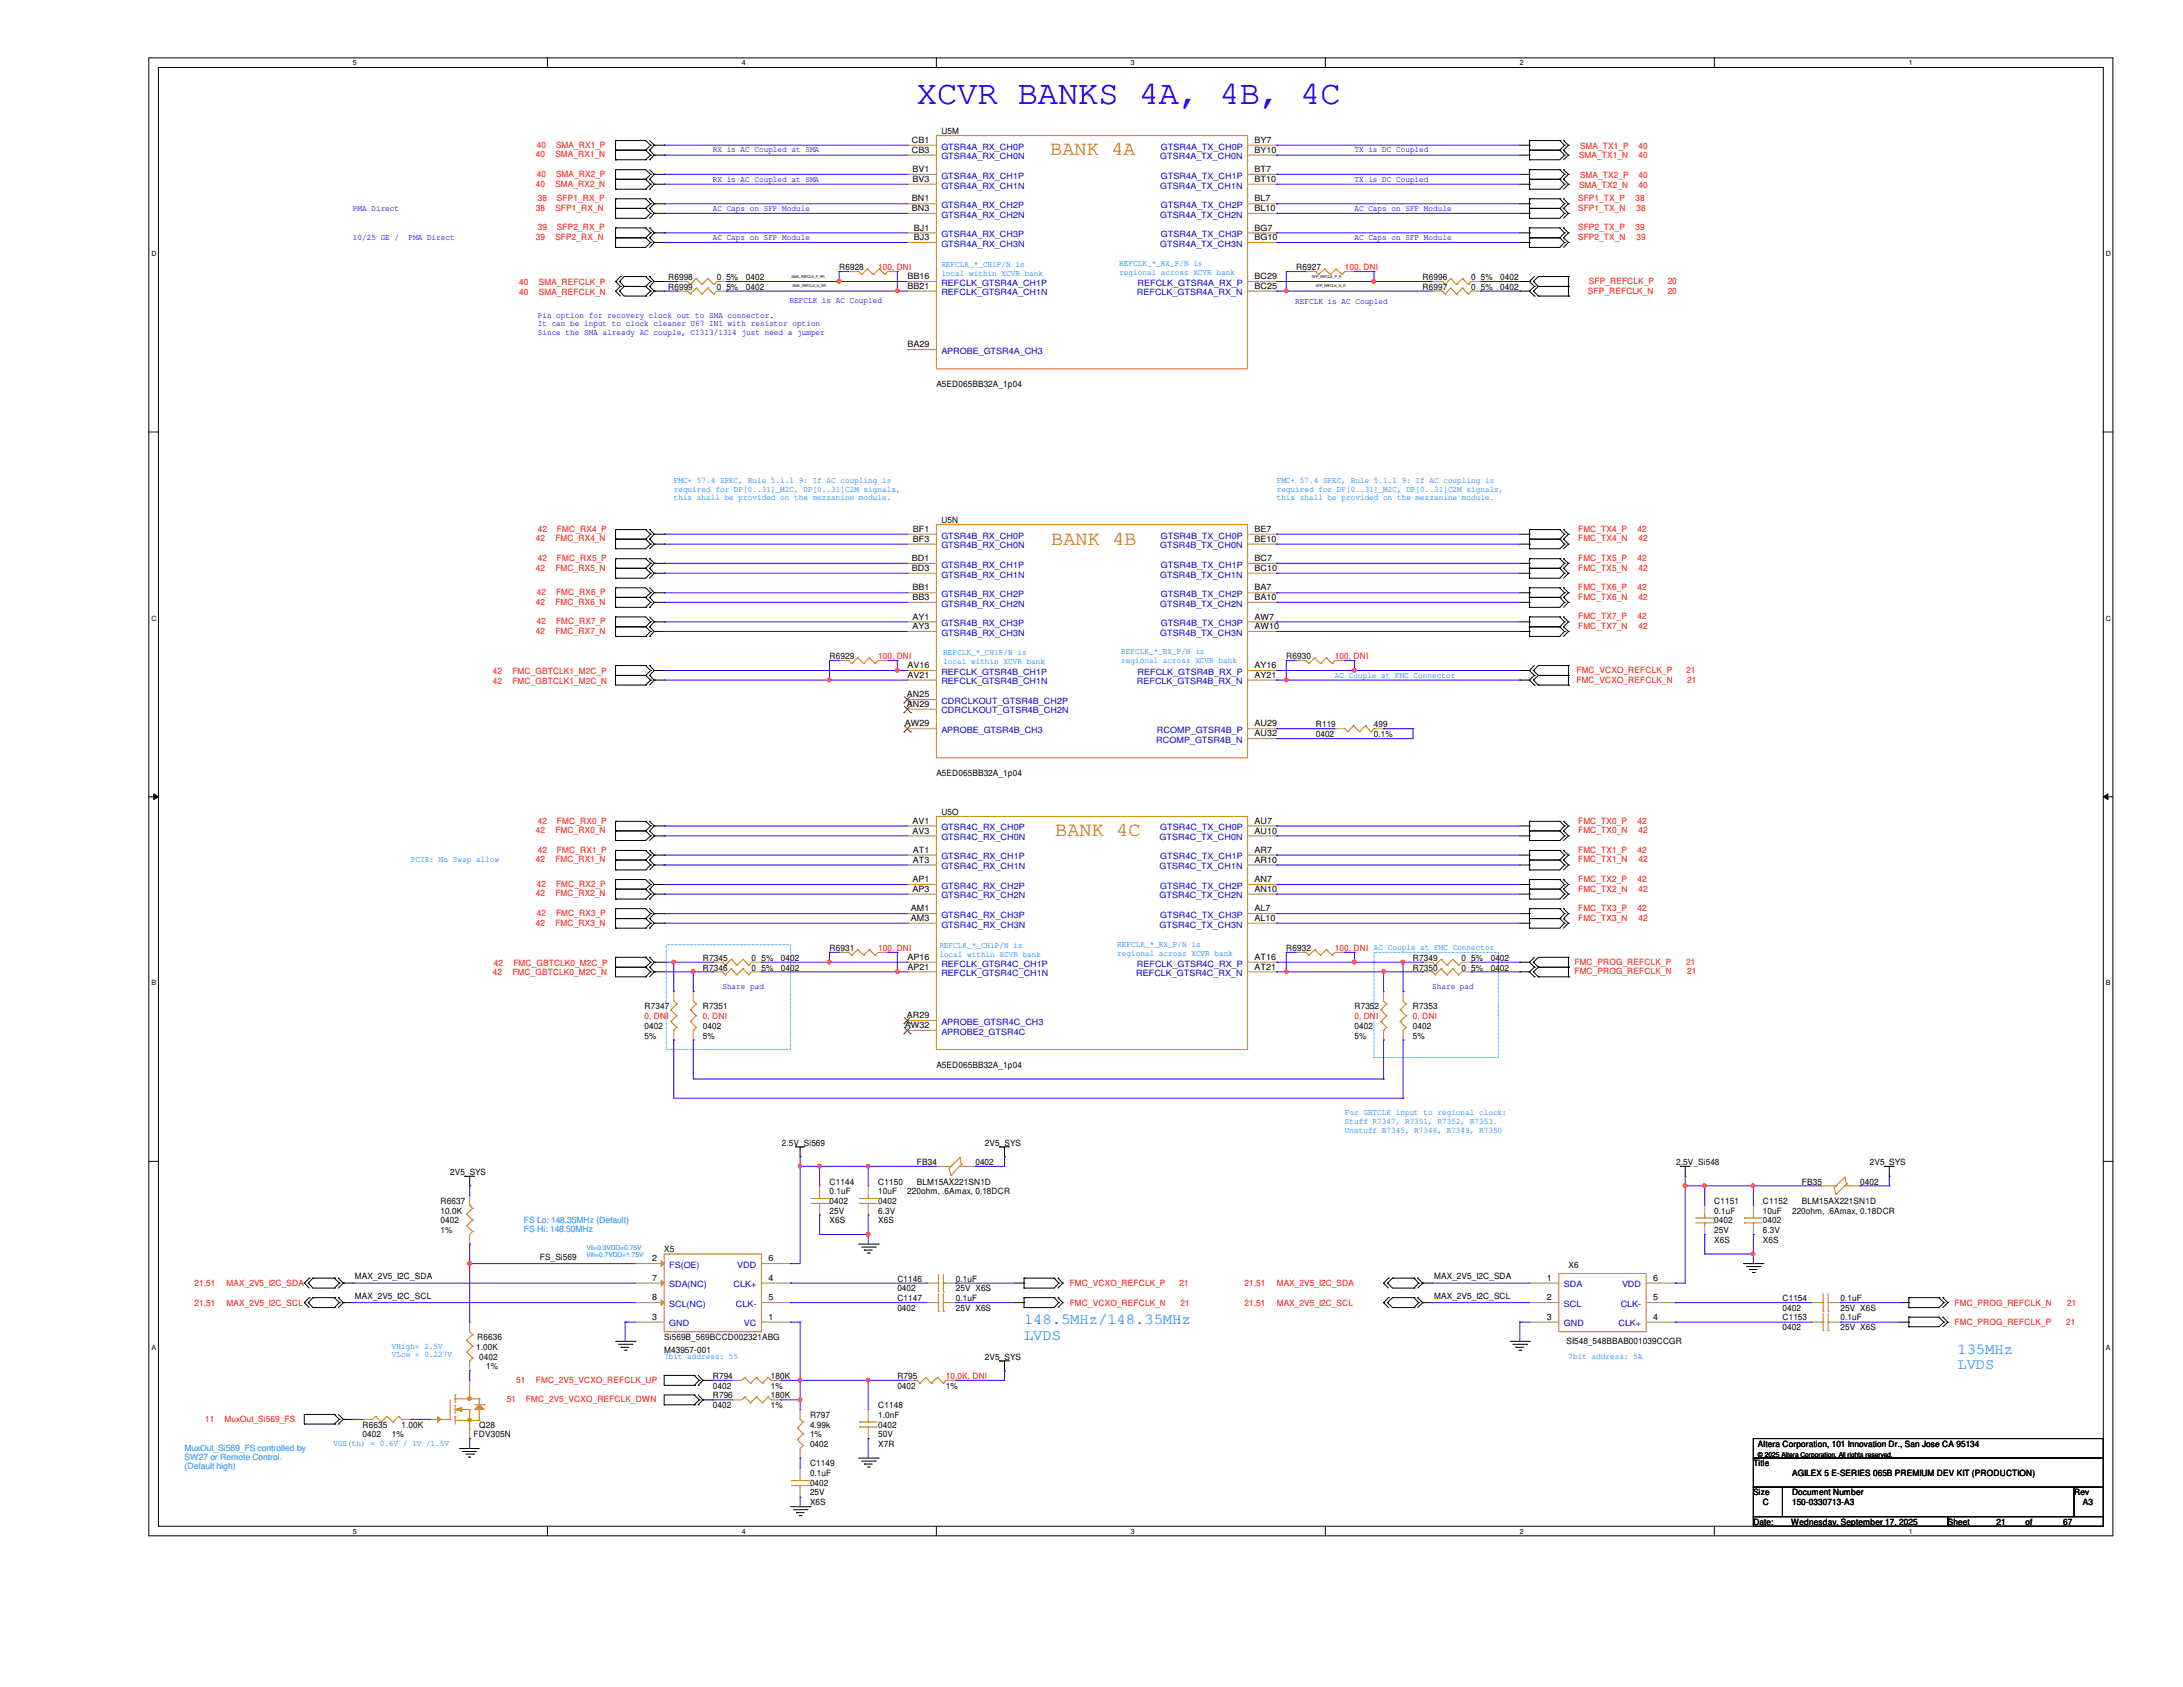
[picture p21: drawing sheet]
<svg xmlns="http://www.w3.org/2000/svg" width="279mm" height="216mm" viewBox="0 0 279 216" stroke-linecap="round" stroke-linejoin="round" font-family="sans-serif">
<defs><g id="words">
<text font-size="4.3" fill="#00f" x="117.3" y="13.3">XCVR BANKS 4A, 4B, 4C</text>
<g font-size="2.6" fill="#cc7f05">
<text x="134.4" y="19.8">BANK 4A</text>
<text x="134.5" y="69.7">BANK 4B</text>
<text x="135" y="106.9">BANK 4C</text>
</g>
<g font-size="2" fill="#007fff">
<text x="131.1" y="169.5">148.5MHz/148.35MHz</text>
<text x="131.1" y="171.5">LVDS</text>
<text x="250.5" y="173.2">135MHz</text>
<text x="250.5" y="175.2">LVDS</text>
</g>
<g font-size="1.1">
<text x="120.5" y="17.1">U5M</text>
<text x="116.7" y="18.3">CB1</text>
<text x="116.7" y="19.6">CB3</text>
<text x="116.8" y="22">BV1</text>
<text x="116.8" y="23.3">BV3</text>
<text x="160.6" y="18.3">BY7</text>
<text x="160.6" y="19.6">BY10</text>
<text x="160.6" y="22">BT7</text>
<text x="160.6" y="23.3">BT10</text>
<text x="116.7" y="25.8">BN1</text>
<text x="116.7" y="27">BN3</text>
<text x="117" y="29.5">BJ1</text>
<text x="160.6" y="25.8">BL7</text>
<text x="160.6" y="27">BL10</text>
<text x="160.6" y="29.5">BG7</text>
<text x="85.5" y="35.8">R6998</text>
<text x="91.7" y="35.8">0</text>
<text x="93" y="35.8">5%</text>
<text x="95.5" y="35.8">0402</text>
<text x="107.4" y="34.6">R6928</text>
<text x="116.2" y="35.7">BB16</text>
<text x="117" y="30.7">BJ3</text>
<text x="160.6" y="30.7">BG10</text>
<text x="160.6" y="35.7">BC29</text>
<text x="165.9" y="34.6">R6927</text>
<text x="182.1" y="35.8">R6996</text>
<text x="188.3" y="35.8">0</text>
<text x="189.5" y="35.8">5%</text>
<text x="192" y="35.8">0402</text>
<text x="85.5" y="37.1">R6999</text>
<text x="91.7" y="37.1">0</text>
<text x="93" y="37.1">5%</text>
<text x="95.5" y="37.1">0402</text>
<text x="116.2" y="37">BB21</text>
<text x="160.6" y="37">BC25</text>
<text x="182.1" y="37.1">R6997</text>
<text x="188.3" y="37.1">0</text>
<text x="189.5" y="37.1">5%</text>
<text x="192" y="37.1">0402</text>
<text x="116.2" y="44.4">BA29</text>
<text x="119.8" y="49.5">A5ED065BB32A_1p04</text>
<text x="116.7" y="71.8">BD1</text>
<text x="116.8" y="68.1">BF1</text>
<text x="116.8" y="69.3">BF3</text>
<text x="120.5" y="66.9">U5N</text>
<text x="160.6" y="68.1">BE7</text>
<text x="160.6" y="69.3">BE10</text>
<text x="160.6" y="71.8">BC7</text>
<text x="116.7" y="73.1">BD3</text>
<text x="116.8" y="75.6">BB1</text>
<text x="116.8" y="76.8">BB3</text>
<text x="160.6" y="73.1">BC10</text>
<text x="160.6" y="75.6">BA7</text>
<text x="160.6" y="76.8">BA10</text>
<text x="116.8" y="79.3">AY1</text>
<text x="116.8" y="80.5">AY3</text>
<text x="160.6" y="79.3">AW7</text>
<text x="160.6" y="80.5">AW10</text>
<text x="106.2" y="84.4">R6929</text>
<text x="116.1" y="89.2">AN25</text>
<text x="116.2" y="85.5">AV16</text>
<text x="116.2" y="86.7">AV21</text>
<text x="160.6" y="85.5">AY16</text>
<text x="160.6" y="86.7">AY21</text>
<text x="164.6" y="84.4">R6930</text>
<text x="115.8" y="93">AW29</text>
<text x="116.1" y="90.5">AN29</text>
<text x="160.6" y="93">AU29</text>
<text x="160.6" y="94.2">AU32</text>
<text x="168.4" y="94.3">0402</text>
<text x="168.4" y="93.1">R119</text>
<text x="175.9" y="93.1">499</text>
<text x="175.9" y="94.3">0.1%</text>
<text x="119.8" y="99.3">A5ED065BB32A_1p04</text>
<text x="116.8" y="105.4">AV1</text>
<text x="116.8" y="106.7">AV3</text>
<text x="120.5" y="104.3">U5O</text>
<text x="160.6" y="105.4">AU7</text>
<text x="160.6" y="106.7">AU10</text>
<text x="116.8" y="112.9">AP1</text>
<text x="116.8" y="109.1">AT1</text>
<text x="116.8" y="110.4">AT3</text>
<text x="160.6" y="109.1">AR7</text>
<text x="160.6" y="110.4">AR10</text>
<text x="160.6" y="112.9">AN7</text>
<text x="116.6" y="116.6">AM1</text>
<text x="116.6" y="117.9">AM3</text>
<text x="116.8" y="114.1">AP3</text>
<text x="160.6" y="114.1">AN10</text>
<text x="160.6" y="116.6">AL7</text>
<text x="160.6" y="117.9">AL10</text>
<text x="90" y="122.9">R7345</text>
<text x="90" y="124.2">R7346</text>
<text x="96.2" y="122.9">0</text>
<text x="96.2" y="124.2">0</text>
<text x="97.5" y="122.9">5%</text>
<text x="97.5" y="124.2">5%</text>
<text x="99.9" y="122.9">0402</text>
<text x="99.9" y="124.2">0402</text>
<text x="106.2" y="121.7">R6931</text>
<text x="116.2" y="122.9">AP16</text>
<text x="116.2" y="124.1">AP21</text>
<text x="160.6" y="122.9">AT16</text>
<text x="160.6" y="124.1">AT21</text>
<text x="164.6" y="121.7">R6932</text>
<text x="180.8" y="122.9">R7349</text>
<text x="180.8" y="124.2">R7350</text>
<text x="187.1" y="122.9">0</text>
<text x="187.1" y="124.2">0</text>
<text x="188.3" y="122.9">5%</text>
<text x="188.3" y="124.2">5%</text>
<text x="190.8" y="122.9">0402</text>
<text x="190.8" y="124.2">0402</text>
<text x="82.5" y="129.2">R7347</text>
<text x="82.5" y="131.7">0402</text>
<text x="90" y="129.2">R7351</text>
<text x="90" y="131.7">0402</text>
<text x="115.8" y="131.6">AW32</text>
<text x="116.1" y="130.3">AR29</text>
<text x="173.4" y="129.2">R7352</text>
<text x="173.4" y="131.7">0402</text>
<text x="180.8" y="129.2">R7353</text>
<text x="180.8" y="131.7">0402</text>
<text x="82.5" y="132.9">5%</text>
<text x="90" y="132.9">5%</text>
<text x="119.8" y="136.7">A5ED065BB32A_1p04</text>
<text x="173.4" y="132.9">5%</text>
<text x="180.8" y="132.9">5%</text>
<text x="100.1" y="146.6">2.5V_Si569</text>
<text x="117.3" y="149.1">FB34</text>
<text x="124.8" y="149.1">0402</text>
<text x="126.1" y="146.6">2V5_SYS</text>
<text x="214.5" y="149.1">2.5V_Si548</text>
<text x="239.3" y="149.1">2V5_SYS</text>
<text x="56.4" y="154.1">R6637</text>
<text x="56.4" y="155.3">10.0K</text>
<text x="57.6" y="150.3">2V5_SYS</text>
<text x="106.2" y="151.6">C1144</text>
<text x="106.2" y="152.8">0.1uF</text>
<text x="106.2" y="154.1">0402</text>
<text x="106.2" y="155.3">25V</text>
<text x="112.4" y="151.6">C1150</text>
<text x="112.4" y="152.8">10uF</text>
<text x="112.4" y="154.1">0402</text>
<text x="112.4" y="155.3">6.3V</text>
<text x="116.1" y="152.8">220ohm, .6Amax, 0.18DCR</text>
<text x="117.3" y="151.6">BLM15AX221SN1D</text>
<text x="219.4" y="154.1">C1151</text>
<text x="219.4" y="155.3">0.1uF</text>
<text x="225.6" y="154.1">C1152</text>
<text x="225.6" y="155.3">10uF</text>
<text x="229.4" y="155.3">220ohm, .6Amax, 0.18DCR</text>
<text x="230.6" y="151.6">FB35</text>
<text x="230.6" y="154.1">BLM15AX221SN1D</text>
<text x="238.1" y="151.6">0402</text>
<text x="56.4" y="156.5">0402</text>
<text x="56.4" y="157.8">1%</text>
<text x="69.1" y="161.2">FS_Si569</text>
<text x="83.5" y="161.4">2</text>
<text x="85" y="160.3">X5</text>
<text x="98.3" y="161.4">6</text>
<text x="106.2" y="156.5">X6S</text>
<text x="112.4" y="156.5">X6S</text>
<text x="219.4" y="156.5">0402</text>
<text x="219.4" y="157.8">25V</text>
<text x="219.4" y="159">X6S</text>
<text x="225.6" y="156.5">0402</text>
<text x="225.6" y="157.8">6.3V</text>
<text x="225.6" y="159">X6S</text>
<text x="45.4" y="163.7">MAX_2V5_I2C_SDA</text>
<text x="45.4" y="166.2">MAX_2V5_I2C_SCL</text>
<text x="83.5" y="166.4">8</text>
<text x="83.5" y="163.9">7</text>
<text x="98.3" y="163.9">4</text>
<text x="98.3" y="166.4">5</text>
<text x="114.9" y="164">C1146</text>
<text x="114.9" y="165.3">0402</text>
<text x="114.9" y="166.5">C1147</text>
<text x="114.9" y="167.8">0402</text>
<text x="122.3" y="164">0.1uF</text>
<text x="122.3" y="165.3">25V X6S</text>
<text x="122.3" y="166.5">0.1uF</text>
<text x="122.3" y="167.8">25V X6S</text>
<text x="183.6" y="163.7">MAX_2V5_I2C_SDA</text>
<text x="183.6" y="166.2">MAX_2V5_I2C_SCL</text>
<text x="198" y="163.9">1</text>
<text x="198" y="166.4">2</text>
<text x="200.7" y="162.3">X6</text>
<text x="211.6" y="166.4">5</text>
<text x="211.6" y="163.9">6</text>
<text x="228.1" y="166.5">C1154</text>
<text x="228.1" y="167.8">0402</text>
<text x="235.6" y="166.5">0.1uF</text>
<text x="235.6" y="167.8">25V X6S</text>
<text x="61" y="172.7">1.00K</text>
<text x="61.1" y="171.5">R6636</text>
<text x="61.3" y="174">0402</text>
<text x="83.5" y="168.9">3</text>
<text x="85" y="171.5">Si569B_569BCCD002321ABG</text>
<text x="85" y="173.1">M43957-001</text>
<text x="98.3" y="168.9">1</text>
<text x="126.1" y="174">2V5_SYS</text>
<text x="198" y="168.9">3</text>
<text x="200.5" y="172">SI548_548BBAB001039CCGR</text>
<text x="211.6" y="168.9">4</text>
<text x="228.1" y="169">C1153</text>
<text x="228.1" y="170.3">0402</text>
<text x="235.6" y="169">0.1uF</text>
<text x="235.6" y="170.3">25V X6S</text>
<text x="62.2" y="175.2">1%</text>
<text x="91.2" y="176.5">R794</text>
<text x="91.2" y="177.7">0402</text>
<text x="91.2" y="178.9">R796</text>
<text x="98.7" y="177.7">1%</text>
<text x="98.7" y="176.5">180K</text>
<text x="98.7" y="178.9">180K</text>
<text x="114.9" y="176.5">R795</text>
<text x="114.9" y="177.7">0402</text>
<text x="121.1" y="177.7">1%</text>
<text x="46.4" y="182.7">R6635</text>
<text x="46.4" y="183.9">0402</text>
<text x="50.2" y="183.9">1%</text>
<text x="51.4" y="182.7">1.00K</text>
<text x="60.6" y="183.9">FDV305N</text>
<text x="61.3" y="182.7">Q28</text>
<text x="91.2" y="180.2">0402</text>
<text x="98.7" y="180.2">1%</text>
<text x="103.7" y="181.4">R797</text>
<text x="103.7" y="182.7">4.99k</text>
<text x="103.7" y="183.9">1%</text>
<text x="103.7" y="185.2">0402</text>
<text x="112.4" y="180.2">C1148</text>
<text x="112.4" y="181.4">1.0nF</text>
<text x="112.4" y="183.9">50V</text>
<text x="112.4" y="185.2">X7R</text>
<text x="112.4" y="182.7">0402</text>
<text x="225" y="185.2">Altera Corporation, 101 Innovation Dr., San Jose CA 95134</text>
<text x="103.7" y="187.7">C1149</text>
<text x="103.7" y="188.9">0.1uF</text>
<text x="103.7" y="190.2">0402</text>
<text x="103.7" y="191.4">25V</text>
<text x="224.4" y="187.7">Title</text>
<text x="224.4" y="191.4">Size</text>
<text x="229.4" y="188.9">AGILEX 5 E-SERIES 065B PREMIUM DEV KIT (PRODUCTION)</text>
<text x="229.4" y="191.4">Document Number</text>
<text x="265.5" y="191.4">Rev</text>
<text x="103.7" y="192.7">X6S</text>
<text x="224.4" y="195.2">Date:</text>
<text x="225.6" y="192.7">C</text>
<text x="229.2" y="195.2">Wednesday, September 17, 2025</text>
<text x="229.4" y="192.7">150-0330713-A3</text>
<text x="249.3" y="195.2">Sheet</text>
<text x="255.5" y="195.2">21</text>
<text x="259.2" y="195.2">of</text>
<text x="264.1" y="195.2">67</text>
<text x="266.6" y="192.7">A3</text>
</g>
<g font-size="1.1" fill="#f00">
<text x="68.6" y="20.2">40</text>
<text x="68.6" y="23.9">40</text>
<text x="68.7" y="18.9">40</text>
<text x="68.7" y="22.6">40</text>
<text x="71.1" y="20.2">SMA_RX1_N</text>
<text x="71.1" y="23.9">SMA_RX2_N</text>
<text x="71.2" y="18.9">SMA_RX1_P</text>
<text x="71.2" y="22.6">SMA_RX2_P</text>
<text x="202.1" y="20.3">SMA_TX1_N</text>
<text x="202.2" y="19">SMA_TX1_P</text>
<text x="202.2" y="22.8">SMA_TX2_P</text>
<text x="209.7" y="20.3">40</text>
<text x="209.7" y="19">40</text>
<text x="209.7" y="22.8">40</text>
<text x="68.6" y="27">38</text>
<text x="68.8" y="25.7">38</text>
<text x="68.8" y="29.5">39</text>
<text x="71.1" y="27">SFP1_RX_N</text>
<text x="71.3" y="25.7">SFP1_RX_P</text>
<text x="71.3" y="29.5">SFP2_RX_P</text>
<text x="202" y="25.7">SFP1_TX_P</text>
<text x="202" y="27">SFP1_TX_N</text>
<text x="202" y="29.5">SFP2_TX_P</text>
<text x="202.1" y="24">SMA_TX2_N</text>
<text x="209.3" y="25.7">38</text>
<text x="209.3" y="29.5">39</text>
<text x="209.5" y="27">38</text>
<text x="209.7" y="24">40</text>
<text x="68.6" y="30.7">39</text>
<text x="71.1" y="30.7">SFP2_RX_N</text>
<text x="112.4" y="34.6">100, DNI</text>
<text x="172.1" y="34.6">100, DNI</text>
<text x="202" y="30.7">SFP2_TX_N</text>
<text x="209.5" y="30.7">39</text>
<text x="66.5" y="36.4">40</text>
<text x="66.5" y="37.7">40</text>
<text x="69" y="36.4">SMA_REFCLK_P</text>
<text x="69" y="37.7">SMA_REFCLK_N</text>
<text x="203.2" y="37.6">SFP_REFCLK_N</text>
<text x="203.4" y="36.3">SFP_REFCLK_P</text>
<text x="213.4" y="36.3">20</text>
<text x="213.4" y="37.6">20</text>
<text x="68.6" y="69.3">42</text>
<text x="68.8" y="68.1">42</text>
<text x="68.8" y="71.8">42</text>
<text x="71.1" y="69.3">FMC_RX4_N</text>
<text x="71.3" y="68.1">FMC_RX4_P</text>
<text x="71.3" y="71.8">FMC_RX5_P</text>
<text x="202" y="68.1">FMC_TX4_P</text>
<text x="202" y="69.3">FMC_TX4_N</text>
<text x="202" y="71.8">FMC_TX5_P</text>
<text x="209.6" y="68.1">42</text>
<text x="209.6" y="71.8">42</text>
<text x="209.7" y="69.3">42</text>
<text x="68.6" y="73">42</text>
<text x="68.6" y="77.4">42</text>
<text x="68.7" y="76.2">42</text>
<text x="71.1" y="73">FMC_RX5_N</text>
<text x="71.1" y="77.4">FMC_RX6_N</text>
<text x="71.2" y="76.2">FMC_RX6_P</text>
<text x="202" y="73">FMC_TX5_N</text>
<text x="202" y="75.5">FMC_TX6_P</text>
<text x="202" y="76.8">FMC_TX6_N</text>
<text x="209.6" y="75.5">42</text>
<text x="209.7" y="73">42</text>
<text x="209.7" y="76.8">42</text>
<text x="68.6" y="81.2">42</text>
<text x="68.7" y="79.9">42</text>
<text x="71.1" y="81.2">FMC_RX7_N</text>
<text x="71.2" y="79.9">FMC_RX7_P</text>
<text x="202" y="79.2">FMC_TX7_P</text>
<text x="202" y="80.5">FMC_TX7_N</text>
<text x="209.6" y="79.2">42</text>
<text x="209.7" y="80.5">42</text>
<text x="63.1" y="86.2">42</text>
<text x="63.1" y="87.5">42</text>
<text x="65.6" y="86.2">FMC_GBTCLK1_M2C_P</text>
<text x="65.6" y="87.5">FMC_GBTCLK1_M2C_N</text>
<text x="112.4" y="84.4">100, DNI</text>
<text x="170.9" y="84.4">100, DNI</text>
<text x="201.8" y="86.1">FMC_VCXO_REFCLK_P</text>
<text x="201.8" y="87.4">FMC_VCXO_REFCLK_N</text>
<text x="215.8" y="86.1">21</text>
<text x="215.9" y="87.4">21</text>
<text x="68.6" y="106.6">42</text>
<text x="68.8" y="105.4">42</text>
<text x="71.1" y="106.6">FMC_RX0_N</text>
<text x="71.3" y="105.4">FMC_RX0_P</text>
<text x="202" y="105.4">FMC_TX0_P</text>
<text x="202" y="106.6">FMC_TX0_N</text>
<text x="209.6" y="105.4">42</text>
<text x="209.7" y="106.6">42</text>
<text x="68.6" y="110.4">42</text>
<text x="68.7" y="113.5">42</text>
<text x="68.8" y="109.1">42</text>
<text x="71.1" y="110.4">FMC_RX1_N</text>
<text x="71.2" y="113.5">FMC_RX2_P</text>
<text x="71.3" y="109.1">FMC_RX1_P</text>
<text x="202" y="112.9">FMC_TX2_P</text>
<text x="202" y="109.1">FMC_TX1_P</text>
<text x="202" y="110.4">FMC_TX1_N</text>
<text x="209.6" y="112.9">42</text>
<text x="209.6" y="109.1">42</text>
<text x="209.7" y="110.4">42</text>
<text x="68.6" y="118.5">42</text>
<text x="68.6" y="114.7">42</text>
<text x="68.7" y="117.2">42</text>
<text x="71.1" y="118.5">FMC_RX3_N</text>
<text x="71.1" y="114.7">FMC_RX2_N</text>
<text x="71.2" y="117.2">FMC_RX3_P</text>
<text x="202" y="116.6">FMC_TX3_P</text>
<text x="202" y="117.9">FMC_TX3_N</text>
<text x="202" y="114.1">FMC_TX2_N</text>
<text x="209.6" y="116.6">42</text>
<text x="209.7" y="117.9">42</text>
<text x="209.7" y="114.1">42</text>
<text x="63.1" y="124.8">42</text>
<text x="63.2" y="123.6">42</text>
<text x="65.6" y="124.8">FMC_GBTCLK0_M2C_N</text>
<text x="65.7" y="123.6">FMC_GBTCLK0_M2C_P</text>
<text x="112.4" y="121.7">100, DNI</text>
<text x="170.9" y="121.7">100, DNI AC Couple at FMC Connector</text>
<text x="201.5" y="123.4">FMC_PROG_REFCLK_P</text>
<text x="201.5" y="124.7">FMC_PROG_REFCLK_N</text>
<text x="215.8" y="123.4">21</text>
<text x="215.9" y="124.7">21</text>
<text x="82.5" y="130.4">0, DNI</text>
<text x="90" y="130.4">0, DNI</text>
<text x="173.4" y="130.4">0, DNI</text>
<text x="180.8" y="130.4">0, DNI</text>
<text x="24.9" y="164.6">21,51</text>
<text x="24.9" y="167.1">21,51</text>
<text x="29" y="164.6">MAX_2V5_I2C_SDA</text>
<text x="29" y="167.1">MAX_2V5_I2C_SCL</text>
<text x="136.9" y="164.6">FMC_VCXO_REFCLK_P</text>
<text x="136.9" y="167.1">FMC_VCXO_REFCLK_N</text>
<text x="151" y="164.6">21</text>
<text x="151.1" y="167.1">21</text>
<text x="159.3" y="164.6">21,51</text>
<text x="159.3" y="167.1">21,51</text>
<text x="163.4" y="164.6">MAX_2V5_I2C_SDA</text>
<text x="163.4" y="167.1">MAX_2V5_I2C_SCL</text>
<text x="250.1" y="167.1">FMC_PROG_REFCLK_N</text>
<text x="264.6" y="167.1">21</text>
<text x="250.1" y="169.6">FMC_PROG_REFCLK_P</text>
<text x="264.5" y="169.6">21</text>
<text x="64.9" y="179.5">51</text>
<text x="66.1" y="177">51</text>
<text x="67.3" y="179.5">FMC_2V5_VCXO_REFCLK_DWN</text>
<text x="68.6" y="177">FMC_2V5_VCXO_REFCLK_UP</text>
<text x="121.1" y="176.5">10.0K, DNI</text>
<text x="26.2" y="181.9">11</text>
<text x="28.7" y="181.9">MuxOut_Si569_FS</text>
</g>
<g font-size="1.1" fill="#00f">
<text x="91.2" y="19.5">RX is AC Coupled at SMA</text>
<text x="91.2" y="23.2">RX is AC Coupled at SMA</text>
<text x="173.4" y="19.5">TX is DC Coupled</text>
<text x="173.4" y="23.2">TX is DC Coupled</text>
<text x="45.2" y="27">PMA Direct</text>
<text x="91.2" y="27">AC Caps on SFP Module</text>
<text x="173.4" y="27">AC Caps on SFP Module</text>
<text x="45.2" y="30.7">10/25 GE /</text>
<text x="52.3" y="30.7">PMA Direct</text>
<text x="91.2" y="30.7">AC Caps on SFP Module</text>
<text x="173.4" y="30.7">AC Caps on SFP Module</text>
<text x="68.8" y="40.7">Pin option for recovery clock out to SMA connector.</text>
<text x="68.8" y="41.8">It can be input to clock cleaner U67 IN1 with resistor option</text>
<text x="101" y="38.8">REFCLK is AC Coupled</text>
<text x="165.8" y="38.9">REFCLK is AC Coupled</text>
<text x="68.8" y="42.9">Since the SMA already AC couple, C1313/1314 just need a jumper</text>
<text x="92.5" y="126.6">Share pad</text>
<text x="183.3" y="126.6">Share pad</text>
</g>
<g font-size="1.1" fill="#00c">
<text x="120.5" y="19.1">GTSR4A_RX_CH0P</text>
<text x="120.5" y="20.4">GTSR4A_RX_CH0N</text>
<text x="120.5" y="22.9">GTSR4A_RX_CH1P</text>
<text x="148.5" y="20.4">GTSR4A_TX_CH0N</text>
<text x="148.6" y="19.1">GTSR4A_TX_CH0P</text>
<text x="148.6" y="22.9">GTSR4A_TX_CH1P</text>
<text x="120.5" y="24.1">GTSR4A_RX_CH1N</text>
<text x="120.5" y="26.6">GTSR4A_RX_CH2P</text>
<text x="120.5" y="27.9">GTSR4A_RX_CH2N</text>
<text x="148.5" y="24.1">GTSR4A_TX_CH1N</text>
<text x="148.5" y="27.9">GTSR4A_TX_CH2N</text>
<text x="148.6" y="26.6">GTSR4A_TX_CH2P</text>
<text x="120.5" y="30.4">GTSR4A_RX_CH3P</text>
<text x="120.5" y="31.6">GTSR4A_RX_CH3N</text>
<text x="148.5" y="31.6">GTSR4A_TX_CH3N</text>
<text x="148.6" y="30.4">GTSR4A_TX_CH3P</text>
<text x="120.5" y="36.6">REFCLK_GTSR4A_CH1P</text>
<text x="120.5" y="37.8">REFCLK_GTSR4A_CH1N</text>
<text x="145.5" y="37.8">REFCLK_GTSR4A_RX_N</text>
<text x="145.6" y="36.6">REFCLK_GTSR4A_RX_P</text>
<text x="120.5" y="45.3">APROBE_GTSR4A_CH3</text>
<text x="120.5" y="68.9">GTSR4B_RX_CH0P</text>
<text x="120.5" y="70.2">GTSR4B_RX_CH0N</text>
<text x="148.5" y="70.2">GTSR4B_TX_CH0N</text>
<text x="148.6" y="68.9">GTSR4B_TX_CH0P</text>
<text x="120.5" y="72.6">GTSR4B_RX_CH1P</text>
<text x="120.5" y="73.9">GTSR4B_RX_CH1N</text>
<text x="120.5" y="76.4">GTSR4B_RX_CH2P</text>
<text x="120.5" y="77.6">GTSR4B_RX_CH2N</text>
<text x="148.5" y="73.9">GTSR4B_TX_CH1N</text>
<text x="148.5" y="77.6">GTSR4B_TX_CH2N</text>
<text x="148.6" y="72.6">GTSR4B_TX_CH1P</text>
<text x="148.6" y="76.4">GTSR4B_TX_CH2P</text>
<text x="120.5" y="80.1">GTSR4B_RX_CH3P</text>
<text x="120.5" y="81.4">GTSR4B_RX_CH3N</text>
<text x="148.5" y="81.4">GTSR4B_TX_CH3N</text>
<text x="148.6" y="80.1">GTSR4B_TX_CH3P</text>
<text x="120.5" y="86.4">REFCLK_GTSR4B_CH1P</text>
<text x="120.5" y="87.6">REFCLK_GTSR4B_CH1N</text>
<text x="145.5" y="87.6">REFCLK_GTSR4B_RX_N</text>
<text x="145.6" y="86.4">REFCLK_GTSR4B_RX_P</text>
<text x="120.5" y="93.8">APROBE_GTSR4B_CH3</text>
<text x="120.5" y="90.1">CDRCLKOUT_GTSR4B_CH2P</text>
<text x="120.5" y="91.3">CDRCLKOUT_GTSR4B_CH2N</text>
<text x="148" y="95.1">RCOMP_GTSR4B_N</text>
<text x="148.1" y="93.8">RCOMP_GTSR4B_P</text>
<text x="120.5" y="106.3">GTSR4C_RX_CH0P</text>
<text x="120.5" y="107.5">GTSR4C_RX_CH0N</text>
<text x="148.4" y="107.5">GTSR4C_TX_CH0N</text>
<text x="148.5" y="106.3">GTSR4C_TX_CH0P</text>
<text x="120.5" y="110">GTSR4C_RX_CH1P</text>
<text x="120.5" y="111.3">GTSR4C_RX_CH1N</text>
<text x="120.5" y="113.7">GTSR4C_RX_CH2P</text>
<text x="148.4" y="111.3">GTSR4C_TX_CH1N</text>
<text x="148.5" y="110">GTSR4C_TX_CH1P</text>
<text x="148.5" y="113.7">GTSR4C_TX_CH2P</text>
<text x="120.5" y="115">GTSR4C_RX_CH2N</text>
<text x="120.5" y="117.5">GTSR4C_RX_CH3P</text>
<text x="120.5" y="118.7">GTSR4C_RX_CH3N</text>
<text x="148.4" y="115">GTSR4C_TX_CH2N</text>
<text x="148.4" y="118.7">GTSR4C_TX_CH3N</text>
<text x="148.5" y="117.5">GTSR4C_TX_CH3P</text>
<text x="120.5" y="123.7">REFCLK_GTSR4C_CH1P</text>
<text x="120.5" y="124.9">REFCLK_GTSR4C_CH1N</text>
<text x="145.4" y="124.9">REFCLK_GTSR4C_RX_N</text>
<text x="145.5" y="123.7">REFCLK_GTSR4C_RX_P</text>
<text x="120.5" y="131.1">APROBE_GTSR4C_CH3</text>
<text x="120.5" y="132.4">APROBE2_GTSR4C</text>
<text x="85.6" y="162.3">FS(OE)</text>
<text x="85.6" y="167.3">SCL(NC)</text>
<text x="85.6" y="164.8">SDA(NC)</text>
<text x="93.9" y="164.8">CLK+</text>
<text x="94.2" y="167.3">CLK-</text>
<text x="94.4" y="162.3">VDD</text>
<text x="200.2" y="164.8">SDA</text>
<text x="200.2" y="167.3">SCL</text>
<text x="207.4" y="167.3">CLK-</text>
<text x="207.6" y="164.8">VDD</text>
<text x="85.6" y="169.8">GND</text>
<text x="95.2" y="169.8">VC</text>
<text x="200.2" y="169.8">GND</text>
<text x="207.1" y="169.8">CLK+</text>
</g>
<g font-size="1.1" fill="#007fff">
<text x="120.5" y="34.2">REFCLK_*_CH1P/N is</text>
<text x="120.5" y="35.3">local within XCVR bank</text>
<text x="143.3" y="34.1">REFCLK_*_RX_P/N is</text>
<text x="143.3" y="35.2">regional across XCVR bank</text>
<text x="86.2" y="61.8">FMC+ 57.4 SPEC, Rule 5.1.1 9: If AC coupling is</text>
<text x="86.2" y="62.9">required for DP[0..31]_M2C, DP[0..31]C2M signals,</text>
<text x="86.2" y="64">this shall be provided on the mezzanine module.</text>
<text x="163.4" y="61.8">FMC+ 57.4 SPEC, Rule 5.1.1 9: If AC coupling is</text>
<text x="163.4" y="62.9">required for DP[0..31]_M2C, DP[0..31]C2M signals,</text>
<text x="163.4" y="64">this shall be provided on the mezzanine module.</text>
<text x="120.7" y="83.9">REFCLK_*_CH1P/N is</text>
<text x="143.5" y="83.7">REFCLK_*_RX_P/N is</text>
<text x="120.7" y="85">local within XCVR bank</text>
<text x="143.5" y="84.8">regional across XCVR bank</text>
<text x="170.9" y="86.7">AC Couple at FMC Connector</text>
<text x="52.6" y="110.4">PCIE: No Swap allow</text>
<text x="120.2" y="121.3">REFCLK_*_CH1P/N is</text>
<text x="120.2" y="122.4">local within XCVR bank</text>
<text x="143" y="121.2">REFCLK_*_RX_P/N is</text>
<text x="143" y="122.3">regional across XCVR bank</text>
<text x="172.1" y="142.7">For GBTCLK input to regional clock:</text>
<text x="172.1" y="143.8">Stuff R7347, R7351, R7352, R7353.</text>
<text x="172.1" y="144.9">Unstuff R7345, R7346, R7349, R7350</text>
<text x="67.1" y="156.5">FS Lo: 148.35MHz (Default)</text>
<text x="67.1" y="157.7">FS Hi: 148.50MHz</text>
<text x="50.2" y="172.6">VHigh= 2.5V</text>
<text x="50.2" y="173.7">VLow = 0.227V</text>
<text x="85" y="173.9">7bit address: 55</text>
<text x="200.7" y="173.9">7bit address: 5A</text>
<text x="23.6" y="185.7">MuxOut_Si569_FS controlled by</text>
<text x="42.7" y="185">VGS(th) = 0.6V / 1V /1.5V</text>
<text x="23.6" y="186.8">SW27 or Remote Control.</text>
<text x="23.6" y="188">(Default high)</text>
</g>
<g font-size=".9">
<text x="45.2" y="8.3">5</text>
<text x="95" y="8.3">4</text>
<text x="144.7" y="8.3">3</text>
<text x="194.5" y="8.3">2</text>
<text x="244.3" y="8.3">1</text>
<text x="19.4" y="32.8">D</text>
<text x="269.5" y="32.8">D</text>
<text x="19.4" y="79.4">C</text>
<text x="269.5" y="79.4">C</text>
<text x="19.4" y="126.1">B</text>
<text x="269.5" y="126.1">B</text>
<text x="19.4" y="172.8">A</text>
<text x="269.5" y="172.8">A</text>
<text x="45.2" y="196.3">5</text>
<text x="95" y="196.3">4</text>
<text x="144.7" y="196.3">3</text>
<text x="194.5" y="196.3">2</text>
<text x="244.3" y="196.3">1</text>
</g>
<g font-size=".8" fill="#007fff">
<text x="75.1" y="160">Vil=0.3VDD=0.75V</text>
<text x="75.1" y="160.9">Vih=0.7VDD=1.75V</text>
</g>
<text font-size=".8" x="225" y="186.4">© 2025 Altera Corporation. All rights reserved.</text>
<g font-size=".5">
<text x="101.3" y="35.6">SMA_REFCLK_P_RR</text>
<text x="167.9" y="35.6">SFP_REFCLK_P_R</text>
<text x="101.4" y="36.8">SMA_REFCLK_N_RR</text>
<text x="168.4" y="36.8">SFP_REFCLK_N_R</text>
</g>
</g></defs>
<path d="M19.1 7.4h251.3v189.2h-251.3zM20.3 8.6h248.9v186.7h-248.9z" fill="none" stroke="#000" stroke-width=".13"/>
<g fill="#fff">
<path d="M45.2 7.5h.5v1.1h-.5z"/>
<path d="M45.2 195.5h.5v1h-.5z"/>
</g>
<path d="M70.1 7.4v1.2M70.1 195.3v1.3" fill="none" stroke="#000" stroke-width=".13"/>
<g fill="#fff">
<path d="M95 7.5h.5v1.1h-.5z"/>
<path d="M95 195.5h.5v1h-.5z"/>
</g>
<path d="M119.8 7.4v1.2M119.8 195.3v1.3" fill="none" stroke="#000" stroke-width=".13"/>
<g fill="#fff">
<path d="M144.7 7.5h.5v1.1h-.5z"/>
<path d="M144.7 195.5h.5v1h-.5z"/>
</g>
<path d="M169.6 7.4v1.2M169.6 195.3v1.3" fill="none" stroke="#000" stroke-width=".13"/>
<g fill="#fff">
<path d="M194.5 7.5h.5v1.1h-.5z"/>
<path d="M194.5 195.5h.5v1h-.5z"/>
</g>
<path d="M219.4 7.4v1.2M219.4 195.3v1.3" fill="none" stroke="#000" stroke-width=".13"/>
<g fill="#fff">
<path d="M244.3 7.5h.5v1.1h-.5z"/>
<path d="M244.3 195.5h.5v1h-.5z"/>
<path d="M19.4 32h.6v1h-.6z"/>
<path d="M269.5 32h.7v1h-.7z"/>
<path d="M19.4 78.6h.6v1h-.6z"/>
<path d="M269.5 78.6h.7v1h-.7z"/>
</g>
<path d="M19.1 55.3h1.2M269.2 55.3h1.2" fill="none" stroke="#000" stroke-width=".13"/>
<g fill="#fff">
<path d="M19.4 125.3h.6v1h-.6z"/>
<path d="M269.5 125.3h.6v1h-.6z"/>
</g>
<path d="M19.1 102h1.2M19.7 101.6l.6 .4-.6 .3zM269.2 102l.6-.4v.7zM269.2 102h1.2" fill="none" stroke="#000" stroke-width=".13"/>
<path d="M19.7 101.6l.6 .4-.6 .3zM269.2 102l.6-.4v.7z" fill="#000"/>
<g fill="#fff">
<path d="M19.4 172h.5v1h-.5z"/>
<path d="M269.5 172h.6v1h-.6z"/>
</g>
<g fill="none" stroke="#000" stroke-width=".13">
<path d="M78.8 19.2h.1M78.8 18h.1M78.8 19.2h3.8M78.8 18h3.8l.7 .6M78.8 18v2.4M82.6 19.2h.1M82.6 19.2l.7 .7M83.1 19.2h.1M83.1 18l.6 .6M83.1 19.2l.6 .7M83.3 18.6h.1M83.3 19.9h.1"/>
<path d="M83.3 18.6l-.7 .6M83.3 19.9l-.7 .5M83.7 18.6h.1M83.7 19.9h.1M83.7 18.6l-.6 .6M83.7 18.6h1.3M83.7 19.9l-.6 .5M83.7 19.9h1.3M85 18.6h.1M85 19.9h.1M194.5 18.6h1.2M194.5 19.9h1.2"/>
<path d="M195.7 18h.1M195.7 19.2h.1M195.7 18.6h.1M195.7 19.9h.1M195.7 19.2h3.9M195.7 18h3.9M195.7 18v2.4M199.6 18h.1M199.6 19.2h.1M199.6 18l.6 .6M199.6 19.2l.6 .7M200.1 18h.1"/>
<path d="M200.1 19.2h.1M200.1 18l.6 .6M200.1 19.2l.6 .7M200.2 18.6h.1M200.2 19.9h.1M200.2 19.9l-.6 .5h-3.9M200.2 18.6l-.6 .6M200.7 18.6h.1M200.7 19.9h.1M200.7 18.6l-.6 .6M200.7 19.9l-.6 .5M78.8 20.4h.1"/>
<path d="M78.8 22.9h.1M78.8 21.7h.1M78.8 24.2h.1M78.8 25.4h.1M78.8 26.7h.1M78.8 27.9h.1M78.8 29.2h.1M78.8 30.4h.1M78.8 31.7h.1M78.8 36h.1M78.8 37.3h.1M78.8 21.7v2.5"/>
<path d="M78.8 25.4v2.5M78.8 29.2v2.5M78.8 20.4h3.8M78.8 22.9h3.8M78.8 21.7h3.8l.7 .6M78.8 24.2h3.8M78.8 25.4h3.8M78.8 26.7h3.8M78.8 29.2h3.8M78.8 30.4h3.8M78.8 36l.6 .7M78.8 37.3l.6 .6"/>
<path d="M79.3 36h.1M79.3 37.3h.1M79.3 37.3l.6 .6h2.7M79.3 36l.6 .7M79.4 35.4h.1M79.4 36.7h.1M79.4 35.4l-.6 .6M79.4 36.7l-.6 .6M79.9 35.4h.1M79.9 36.7h.1M79.9 36.7h2.7M79.9 35.4h2.7"/>
<path d="M79.9 35.4l-.6 .6M79.9 36.7l-.6 .6M82.6 20.4h.1M82.6 22.9h.1M82.6 24.2h.1M82.6 25.4h.1M82.6 26.7h.1M82.6 29.2h.1M82.6 30.4h.1M82.6 35.4h.1M82.6 36.7h.1M82.6 37.9h.1"/>
<path d="M82.6 22.9l.7 .7M82.6 25.4l.7 .7M82.6 26.7l.7 .6M82.6 29.2l.7 .6M82.6 30.4l.7 .6M82.6 35.4l.7 .6M82.6 36.7l.7 .6M83.1 20.4h.1M83.1 22.9h.1M83.1 24.2h.1M83.1 25.4h.1M83.1 26.7h.1"/>
<path d="M83.1 29.2h.1M83.1 30.4h.1M83.1 35.4h.1M83.1 36.7h.1M83.1 21.7l.6 .6M83.1 22.9l.6 .7M83.1 25.4l.6 .7M83.1 26.7l.6 .6M83.1 29.2l.6 .6M83.1 30.4l.6 .6M83.1 35.4l.6 .6M83.1 36.7l.6 .6"/>
<path d="M83.3 22.3h.1M83.3 23.6h.1M83.3 26.1h.1M83.3 27.3h.1M83.3 29.8h.1M83.3 31h.1M83.3 36h.1M83.3 37.3h.1M83.3 22.3l-.7 .6M83.3 23.6l-.7 .6M83.3 26.1l-.7 .6M83.3 27.3l-.7 .6h-3.8"/>
<path d="M83.3 29.8l-.7 .6M83.3 31l-.7 .7h-3.8M83.3 36l-.7 .7M83.3 37.3l-.7 .6M83.7 22.3h.1M83.7 23.6h.1M83.7 26.1h.1M83.7 27.3h.1M83.7 29.8h.1M83.7 31h.1M83.7 36h.1M83.7 37.3h.1"/>
<path d="M83.7 22.3l-.6 .6M83.7 22.3h1.3M83.7 23.6l-.6 .6M83.7 23.6h1.3M83.7 26.1l-.6 .6M83.7 26.1h1.3M83.7 27.3l-.6 .6M83.7 27.3h1.3M83.7 29.8l-.6 .6M83.7 29.8h1.3M83.7 31l-.6 .7M83.7 31h1.3"/>
<path d="M83.7 36h1.3M83.7 37.3h1.3M83.7 36l-.6 .7M83.7 37.3l-.6 .6M85 22.3h.1M85 23.6h.1M85 26.1h.1M85 27.3h.1M85 29.8h.1M85 31h.1M194.5 36h.1M194.5 37.3h.1"/>
<path d="M194.5 22.3h1.2M194.5 23.6h1.2M194.5 26.1h1.2M194.5 27.3h1.2M194.5 29.8h1.2M194.5 31h1.2M194.5 36h1.2M194.5 37.3h1.2M195.7 20.4h.1M195.7 21.7h.1M195.7 22.9h.1M195.7 22.3h.1"/>
<path d="M195.7 24.2h.1M195.7 23.6h.1M195.7 25.4h.1M195.7 26.7h.1M195.7 26.1h.1M195.7 27.9h.1M195.7 27.3h.1M195.7 29.2h.1M195.7 30.4h.1M195.7 29.8h.1M195.7 31.7h.1M195.7 31h.1"/>
<path d="M195.7 36h.1M195.7 37.3h.1M195.7 22.9h3.9M195.7 21.7h3.9M195.7 25.4h3.9M195.7 26.7h3.9M195.7 29.2h3.9M195.7 30.4h3.9M195.7 21.7v2.5M195.7 25.4v2.5M195.7 29.2v2.5M195.7 36l.7 .7"/>
<path d="M195.7 37.3l.7 .6M196.3 36h.1M196.3 37.3h.1M196.3 36l.6 .7M196.3 37.3l.6 .6M196.4 36.7h.1M196.4 37.9h.1M196.4 35.4l-.7 .6M196.4 36.7l-.7 .6M196.9 36.7h.1M196.9 37.9h.1M196.9 36.7h3.8"/>
<path d="M196.9 37.9h3.8M196.9 36.7l-.6 .6M199.6 21.7h.1M199.6 22.9h.1M199.6 25.4h.1M199.6 26.7h.1M199.6 29.2h.1M199.6 30.4h.1M199.6 21.7l.6 .6M199.6 22.9l.6 .7M199.6 25.4l.6 .7M199.6 26.7l.6 .6"/>
<path d="M199.6 29.2l.6 .6M199.6 30.4l.6 .6M200.1 21.7h.1M200.1 22.9h.1M200.1 25.4h.1M200.1 26.7h.1M200.1 29.2h.1M200.1 30.4h.1M200.1 21.7l.6 .6M200.1 22.9l.6 .7M200.1 25.4l.6 .7M200.1 26.7l.6 .6"/>
<path d="M200.1 29.2l.6 .6M200.1 30.4l.6 .6M200.2 22.3h.1M200.2 23.6h.1M200.2 26.1h.1M200.2 27.3h.1M200.2 29.8h.1M200.2 31h.1M200.2 23.6l-.6 .6h-3.9M200.2 27.3l-.6 .6h-3.9M200.2 31l-.6 .7h-3.9M200.2 22.3l-.6 .6"/>
<path d="M200.2 26.1l-.6 .6M200.2 29.8l-.6 .6M200.7 22.3h.1M200.7 23.6h.1M200.7 26.1h.1M200.7 27.3h.1M200.7 29.8h.1M200.7 31h.1M200.7 36.7h.1M200.7 35.4h.1M200.7 37.9h.1M200.7 22.3l-.6 .6"/>
<path d="M200.7 23.6l-.6 .6M200.7 26.1l-.6 .6M200.7 27.3l-.6 .6M200.7 29.8l-.6 .6M200.7 31l-.6 .7M200.7 35.4h-3.8l-.6 .6M200.7 35.4v2.5M78.8 67.8h.1M78.8 69h.1M78.8 70.2h.1M78.8 71.5h.1M78.8 72.7h.1"/>
<path d="M78.8 74h.1M78.8 76.5h.1M78.8 75.2h.1M78.8 77.7h.1M78.8 79h.1M78.8 67.8v2.4M78.8 71.5v2.5M78.8 75.2v2.5M78.8 79v2.4M78.8 67.8h3.8M78.8 69h3.8M78.8 71.5h3.8"/>
<path d="M78.8 72.7h3.8M78.8 76.5h3.8M78.8 75.2h3.8l.7 .7M78.8 77.7h3.8M78.8 79h3.8l.7 .6M82.6 67.8h.1M82.6 69h.1M82.6 71.5h.1M82.6 72.7h.1M82.6 76.5h.1M82.6 77.7h.1M82.6 67.8l.7 .6"/>
<path d="M82.6 69l.7 .6M82.6 71.5l.7 .6M82.6 72.7l.7 .7M82.6 76.5l.7 .6M83.1 67.8h.1M83.1 69h.1M83.1 71.5h.1M83.1 72.7h.1M83.1 76.5h.1M83.1 77.7h.1M83.1 67.8l.6 .6M83.1 69l.6 .6"/>
<path d="M83.1 71.5l.6 .6M83.1 72.7l.6 .7M83.1 75.2l.6 .7M83.1 76.5l.6 .6M83.1 79l.6 .6M83.3 68.4h.1M83.3 69.6h.1M83.3 72.1h.1M83.3 73.4h.1M83.3 75.9h.1M83.3 77.1h.1M83.3 79.6h.1"/>
<path d="M83.3 68.4l-.7 .6M83.3 69.6l-.7 .6h-3.8M83.3 72.1l-.7 .6M83.3 73.4l-.7 .6h-3.8M83.3 75.9l-.7 .6M83.3 77.1l-.7 .6M83.3 79.6l-.7 .6M83.7 68.4h.1M83.7 69.6h.1M83.7 72.1h.1M83.7 73.4h.1M83.7 75.9h.1"/>
<path d="M83.7 77.1h.1M83.7 79.6h.1M83.7 68.4l-.6 .6M83.7 68.4h1.3M83.7 69.6l-.6 .6M83.7 69.6h1.3M83.7 72.1l-.6 .6M83.7 72.1h1.3M83.7 73.4l-.6 .6M83.7 73.4h1.3M83.7 75.9l-.6 .6M83.7 75.9h1.3"/>
<path d="M83.7 77.1l-.6 .6M83.7 77.1h1.3M83.7 79.6l-.6 .6M83.7 79.6h1.3M85 68.4h.1M85 69.6h.1M85 72.1h.1M85 73.4h.1M85 75.9h.1M85 77.1h.1M85 79.6h.1M194.5 68.4h1.2"/>
<path d="M194.5 69.6h1.2M194.5 72.1h1.2M194.5 73.4h1.2M194.5 75.9h1.2M194.5 77.1h1.2M194.5 79.6h1.2M195.7 67.8h.1M195.7 69h.1M195.7 68.4h.1M195.7 70.2h.1M195.7 69.6h.1M195.7 71.5h.1"/>
<path d="M195.7 72.7h.1M195.7 72.1h.1M195.7 74h.1M195.7 73.4h.1M195.7 75.2h.1M195.7 76.5h.1M195.7 75.9h.1M195.7 77.7h.1M195.7 77.1h.1M195.7 79h.1M195.7 79.6h.1M195.7 67.8v2.4"/>
<path d="M195.7 71.5v2.5M195.7 75.2v2.5M195.7 79v2.4M195.7 67.8h3.9M195.7 69h3.9M195.7 71.5h3.9M195.7 72.7h3.9M195.7 76.5h3.9M195.7 75.2h3.9M195.7 79h3.9M199.6 67.8h.1M199.6 69h.1"/>
<path d="M199.6 71.5h.1M199.6 72.7h.1M199.6 75.2h.1M199.6 76.5h.1M199.6 79h.1M199.6 67.8l.6 .6M199.6 69l.6 .6M199.6 71.5l.6 .6M199.6 72.7l.6 .7M199.6 75.2l.6 .7M199.6 76.5l.6 .6M199.6 79l.6 .6"/>
<path d="M200.1 67.8h.1M200.1 69h.1M200.1 71.5h.1M200.1 72.7h.1M200.1 75.2h.1M200.1 76.5h.1M200.1 79h.1M200.1 67.8l.6 .6M200.1 69l.6 .6M200.1 71.5l.6 .6M200.1 72.7l.6 .7M200.1 75.2l.6 .7"/>
<path d="M200.1 76.5l.6 .6M200.1 79l.6 .6M200.2 68.4h.1M200.2 69.6h.1M200.2 72.1h.1M200.2 73.4h.1M200.2 75.9h.1M200.2 77.1h.1M200.2 79.6h.1M200.2 69.6l-.6 .6h-3.9M200.2 73.4l-.6 .6h-3.9M200.2 77.1l-.6 .6h-3.9"/>
<path d="M200.2 68.4l-.6 .6M200.2 72.1l-.6 .6M200.2 75.9l-.6 .6M200.2 79.6l-.6 .6M200.7 68.4h.1M200.7 69.6h.1M200.7 72.1h.1M200.7 73.4h.1M200.7 75.9h.1M200.7 77.1h.1M200.7 79.6h.1M200.7 68.4l-.6 .6"/>
<path d="M200.7 69.6l-.6 .6M200.7 72.1l-.6 .6M200.7 73.4l-.6 .6M200.7 75.9l-.6 .6M200.7 77.1l-.6 .6M200.7 79.6l-.6 .6M78.8 85.2h.1M78.8 86.4h.1M78.8 80.2h.1M78.8 81.4h.1M78.8 85.2v2.5h3.8M78.8 86.4h3.8"/>
<path d="M78.8 85.2h3.8M78.8 80.2h3.8M78.8 81.4h3.8M82.6 85.2h.1M82.6 86.4h.1M82.6 87.7h.1M82.6 80.2h.1M82.6 81.4h.1M82.6 85.2l.7 .6M82.6 86.4l.7 .6M82.6 80.2l.7 .6M83.1 85.2h.1"/>
<path d="M83.1 86.4h.1M83.1 80.2h.1M83.1 81.4h.1M83.1 85.2l.6 .6M83.1 86.4l.6 .6M83.1 80.2l.6 .6M83.3 85.8h.1M83.3 87h.1M83.3 80.8h.1M83.3 85.8l-.7 .6M83.3 87l-.7 .7M83.3 80.8l-.7 .6"/>
<path d="M83.7 85.8h.1M83.7 87h.1M83.7 80.8h.1M83.7 85.8h1.3M83.7 87h1.3M83.7 85.8l-.6 .6M83.7 87l-.6 .7M83.7 80.8l-.6 .6M83.7 80.8h1.3M85 80.8h.1M194.5 85.8h.1M194.5 87h.1"/>
<path d="M194.5 85.8h1.2M194.5 87h1.2M194.5 80.8h1.2M195.7 85.8h.1M195.7 87h.1M195.7 80.2h.1M195.7 81.4h.1M195.7 80.8h.1M195.7 85.8l.7 .6M195.7 87l.7 .7M195.7 80.2h3.9M196.3 85.8h.1"/>
<path d="M196.3 87h.1M196.3 85.8l.6 .6M196.3 87l.6 .7M196.4 86.4h.1M196.4 87.7h.1M196.4 85.2l-.7 .6M196.4 86.4l-.7 .6M196.9 86.4h.1M196.9 87.7h.1M196.9 86.4h3.8M196.9 87.7h3.8M196.9 86.4l-.6 .6"/>
<path d="M199.6 80.2h.1M199.6 80.2l.6 .6M200.1 80.2h.1M200.1 80.2l.6 .6M200.2 80.8h.1M200.2 80.8l-.6 .6h-3.9M200.7 86.4h.1M200.7 85.2h.1M200.7 87.7h.1M200.7 80.8h.1M200.7 85.2v2.5M200.7 85.2h-3.8l-.6 .6"/>
<path d="M200.7 80.8l-.6 .6M78.8 117.6h.1M78.8 116.3h.1M78.8 118.8h.1M78.8 113.8h.1M78.8 112.6h.1M78.8 115.1h.1M78.8 108.8h.1M78.8 110.1h.1M78.8 111.3h.1M78.8 105.1h.1M78.8 106.3h.1"/>
<path d="M78.8 107.6h.1M78.8 105.1v2.5M78.8 108.8v2.5M78.8 112.6v2.5M78.8 116.3v2.5M78.8 116.3h3.8l.7 .6M78.8 117.6h3.8M78.8 118.8h3.8M78.8 112.6h3.8l.7 .6M78.8 113.8h3.8M78.8 115.1h3.8M78.8 108.8h3.8"/>
<path d="M78.8 110.1h3.8M78.8 105.1h3.8M78.8 106.3h3.8M82.6 117.6h.1M82.6 118.8h.1M82.6 113.8h.1M82.6 115.1h.1M82.6 108.8h.1M82.6 110.1h.1M82.6 105.1h.1M82.6 106.3h.1M82.6 117.6l.7 .6"/>
<path d="M82.6 113.8l.7 .6M82.6 108.8l.7 .6M82.6 110.1l.7 .6M82.6 105.1l.7 .6M82.6 106.3l.7 .7M83.1 117.6h.1M83.1 118.8h.1M83.1 113.8h.1M83.1 115.1h.1M83.1 108.8h.1M83.1 110.1h.1M83.1 105.1h.1"/>
<path d="M83.1 106.3h.1M83.1 116.3l.6 .6M83.1 117.6l.6 .6M83.1 112.6l.6 .6M83.1 113.8l.6 .6M83.1 108.8l.6 .6M83.1 110.1l.6 .6M83.1 105.1l.6 .6M83.1 106.3l.6 .7M83.3 116.9h.1M83.3 118.2h.1M83.3 113.2h.1"/>
<path d="M83.3 114.4h.1M83.3 109.4h.1M83.3 110.7h.1M83.3 105.7h.1M83.3 107h.1M83.3 110.7l-.7 .6h-3.8M83.3 107l-.7 .6h-3.8M83.3 116.9l-.7 .7M83.3 118.2l-.7 .6M83.3 113.2l-.7 .6M83.3 114.4l-.7 .7M83.3 109.4l-.7 .7"/>
<path d="M83.3 105.7l-.7 .6M83.7 116.9h.1M83.7 118.2h.1M83.7 113.2h.1M83.7 114.4h.1M83.7 109.4h.1M83.7 110.7h.1M83.7 105.7h.1M83.7 107h.1M83.7 116.9h1.3M83.7 118.2h1.3M83.7 113.2h1.3"/>
<path d="M83.7 114.4h1.3M83.7 109.4h1.3M83.7 110.7h1.3M83.7 105.7h1.3M83.7 107h1.3M83.7 116.9l-.6 .7M83.7 118.2l-.6 .6M83.7 113.2l-.6 .6M83.7 114.4l-.6 .7M83.7 109.4l-.6 .7M83.7 110.7l-.6 .6M83.7 105.7l-.6 .6"/>
<path d="M83.7 107l-.6 .6M85 116.9h.1M85 118.2h.1M85 113.2h.1M85 114.4h.1M85 109.4h.1M85 110.7h.1M85 105.7h.1M85 107h.1M194.5 116.9h1.2M194.5 118.2h1.2M194.5 113.2h1.2"/>
<path d="M194.5 114.4h1.2M194.5 109.4h1.2M194.5 110.7h1.2M194.5 105.7h1.2M194.5 107h1.2M195.7 116.3h.1M195.7 117.6h.1M195.7 116.9h.1M195.7 118.8h.1M195.7 118.2h.1M195.7 112.6h.1M195.7 113.8h.1"/>
<path d="M195.7 113.2h.1M195.7 115.1h.1M195.7 114.4h.1M195.7 108.8h.1M195.7 110.1h.1M195.7 109.4h.1M195.7 111.3h.1M195.7 110.7h.1M195.7 105.1h.1M195.7 106.3h.1M195.7 105.7h.1M195.7 107.6h.1"/>
<path d="M195.7 107h.1M195.7 105.1v2.5M195.7 108.8v2.5M195.7 112.6v2.5M195.7 116.3v2.5M195.7 116.3h3.9M195.7 117.6h3.9M195.7 112.6h3.9M195.7 113.8h3.9M195.7 108.8h3.9M195.7 110.1h3.9M195.7 105.1h3.9"/>
<path d="M195.7 106.3h3.9M199.6 116.3h.1M199.6 117.6h.1M199.6 112.6h.1M199.6 113.8h.1M199.6 108.8h.1M199.6 110.1h.1M199.6 105.1h.1M199.6 106.3h.1M199.6 116.3l.6 .6M199.6 117.6l.6 .6M199.6 112.6l.6 .6"/>
<path d="M199.6 113.8l.6 .6M199.6 108.8l.6 .6M199.6 110.1l.6 .6M199.6 105.1l.6 .6M199.6 106.3l.6 .7M200.1 116.3h.1M200.1 117.6h.1M200.1 112.6h.1M200.1 113.8h.1M200.1 108.8h.1M200.1 110.1h.1M200.1 105.1h.1"/>
<path d="M200.1 106.3h.1M200.1 116.3l.6 .6M200.1 117.6l.6 .6M200.1 112.6l.6 .6M200.1 113.8l.6 .6M200.1 108.8l.6 .6M200.1 110.1l.6 .6M200.1 105.1l.6 .6M200.1 106.3l.6 .7M200.2 116.9h.1M200.2 118.2h.1M200.2 113.2h.1"/>
<path d="M200.2 114.4h.1M200.2 109.4h.1M200.2 110.7h.1M200.2 105.7h.1M200.2 107h.1M200.2 116.9l-.6 .7M200.2 118.2l-.6 .6h-3.9M200.2 113.2l-.6 .6M200.2 114.4l-.6 .7h-3.9M200.2 109.4l-.6 .7M200.2 110.7l-.6 .6h-3.9M200.2 105.7l-.6 .6"/>
<path d="M200.2 107l-.6 .6h-3.9M200.7 116.9h.1M200.7 118.2h.1M200.7 113.2h.1M200.7 114.4h.1M200.7 109.4h.1M200.7 110.7h.1M200.7 105.7h.1M200.7 107h.1M200.7 118.2l-.6 .6M200.7 116.9l-.6 .7M200.7 113.2l-.6 .6"/>
<path d="M200.7 114.4l-.6 .7M200.7 109.4l-.6 .7M200.7 110.7l-.6 .6M200.7 105.7l-.6 .6M200.7 107l-.6 .6M78.8 122.5h.1M78.8 123.8h.1M78.8 122.5v2.5h3.8M78.8 122.5h3.8M78.8 123.8h3.8M82.6 122.5h.1M82.6 123.8h.1"/>
<path d="M82.6 125h.1M82.6 122.5l.7 .6M82.6 123.8l.7 .6M83.1 122.5h.1M83.1 123.8h.1M83.1 122.5l.6 .6M83.1 123.8l.6 .6M83.3 123.1h.1M83.3 124.4h.1M83.3 123.1l-.7 .7M83.3 124.4l-.7 .6M83.7 123.1h.1"/>
<path d="M83.7 124.4h.1M83.7 123.1l-.6 .7M83.7 123.1h1.3M83.7 124.4l-.6 .6M83.7 124.4h1.3M194.5 123.1h.1M194.5 124.4h.1M194.5 123.1h1.2M194.5 124.4h1.2M195.7 123.1h.1M195.7 124.4h.1M195.7 123.1l.7 .7"/>
<path d="M195.7 124.4l.7 .6M196.3 123.1h.1M196.3 124.4h.1M196.3 123.1l.6 .7M196.3 124.4l.6 .6M196.4 123.8h.1M196.4 125h.1M196.4 122.5l-.7 .6M196.4 123.8l-.7 .6M196.9 123.8h.1M196.9 125h.1M196.9 123.8h3.8"/>
<path d="M196.9 125h3.8M196.9 123.8l-.6 .6M200.7 123.8h.1M200.7 122.5h.1M200.7 125h.1M200.7 122.5v2.5M200.7 122.5h-3.8l-.6 .6M19.1 148.6h1.2M59.5 150.5h.1M59.5 150.5h1.2M60.1 151.8h.1M60.1 150.5v1.3"/>
<path d="M101.8 146.8h.1M101.8 146.8h1.2M102.4 148h.1M102.4 146.8v1.2M109.9 159.2h2.5M110.3 159.6h1.7M110.6 160h.1M110.6 160h1M112 159.6h.1M112.4 159.2h.1M127.9 146.8h.1M127.9 146.8h1.3"/>
<path d="M128.6 148h.1M128.6 146.8v1.2M215.1 149.3h.1M215.1 149.3h1.2M215.7 150.5h.1M215.7 149.3v1.2M241.2 149.3h.1M241.2 149.3h1.2M241.8 150.5h.1M241.8 149.3v1.2M269.2 148.6h1.2M38.9 164.2h.1"/>
<path d="M38.9 166.7h.1M38.9 164.2l.7 .6M38.9 166.7l.7 .6M39.5 164.2h.1M39.5 166.7h.1M39.5 164.2l.5 .6h2.8M39.5 166.7l.5 .6h2.8M39.6 163.6h.1M39.6 166.1h.1M39.6 163.6l-.7 .6M39.6 166.1l-.7 .6M40 163.6h.1"/>
<path d="M40 166.1h.1M40 163.6h2.8M40 163.6l-.5 .6M40 166.1h2.8M40 166.1l-.5 .6M42.8 163.6h.1M42.8 164.8h.1M42.8 166.1h.1M42.8 167.3h.1M42.8 163.6l.6 .6M42.8 166.1l.6 .6M43.3 163.6h.1"/>
<path d="M43.3 166.1h.1M43.3 163.6l.6 .6M43.3 166.1l.6 .6M43.4 164.2h.1M43.4 166.7h.1M43.4 164.2l-.6 .6M43.4 166.7l-.6 .6M43.9 164.2h.1M43.9 166.7h.1M43.9 164.2l-.6 .6M43.9 164.2h1.3M43.9 166.7l-.6 .6"/>
<path d="M43.9 166.7h1.3M78.8 171.7h2.5M79.2 172h1.7M79.5 172.4h.1M79.5 172.4h1M79.9 172.8h.2M80.1 172.8h.1M80.9 172h.1M81.3 171.7h.1M85 177.3h.1M85 179.8h.1M85 177.3h3.9"/>
<path d="M85 179.8h3.9M88.9 177.3h.1M88.9 176h.1M88.9 179.8h.1M88.9 178.5h.1M88.9 176h-3.9v1.3M88.9 176l.6 .7M88.9 178.5h-3.9v1.3M88.9 178.5l.6 .7M89.4 177.3h.1M89.4 179.8h.1M89.4 176l.6 .7"/>
<path d="M89.4 178.5l.6 .7M89.5 176.7h.1M89.5 179.2h.1M89.5 176.7l-.6 .6M89.5 179.2l-.6 .6M90 176.7h.1M90 179.2h.1M90 176.7l-.6 .6M90 176.7h1.2M90 179.2l-.6 .6M90 179.2h1.2M111 160.4h.3"/>
<path d="M111.3 160.4h.1M127.9 174.2h.1M127.9 174.2h1.3M128.6 175.4h.1M128.6 174.2v1.2M129.8 164.2h1.3M129.8 166.7h1.3M131.1 163.6h.1M131.1 164.8h.1M131.1 164.2h.1M131.1 166.1h.1M131.1 167.3h.1"/>
<path d="M131.1 166.7h.1M131.1 163.6h3.8M131.1 163.6v1.2M131.1 166.1v1.2M131.1 166.1h3.8M134.9 163.6h.1M134.9 166.1h.1M134.9 163.6l.6 .6M134.9 166.1l.6 .6M135.4 163.6h.1M135.4 166.1h.1M135.4 163.6l.6 .6"/>
<path d="M135.4 166.1l.6 .6M135.5 164.2h.1M135.5 166.7h.1M135.5 164.2l-.6 .6h-3.8M135.5 166.7l-.6 .6h-3.8M136 164.2h.1M136 166.7h.1M136 164.2l-.6 .6M136 166.7l-.6 .6M177.1 164.2h.1M177.1 166.7h.1M177.1 164.2l.6 .6"/>
<path d="M177.1 166.7l.6 .6M177.6 164.2h.1M177.6 166.7h.1M177.6 164.2l.6 .6h2.8M177.6 166.7l.6 .6h2.8M177.7 163.6h.1M177.7 166.1h.1M177.7 163.6l-.6 .6M177.7 166.1l-.6 .6M178.2 163.6h.1M178.2 166.1h.1M178.2 163.6h2.8"/>
<path d="M178.2 166.1h2.8M178.2 163.6l-.6 .6M178.2 166.1l-.6 .6M181 163.6h.1M181 164.8h.1M181 166.1h.1M181 167.3h.1M181 163.6l.6 .6M181 166.1l.6 .6M181.4 163.6h.1M181.4 166.1h.1M181.4 163.6l.7 .6"/>
<path d="M181.4 166.1l.7 .6M181.6 164.2h.1M181.6 166.7h.1M181.6 164.2l-.6 .6M181.6 166.7l-.6 .6M182.1 164.2h.1M182.1 166.7h.1M182.1 164.2h1.2M182.1 166.7h1.2M182.1 164.2l-.7 .6M182.1 166.7l-.7 .6M193.3 171.7h2.4"/>
<path d="M193.6 172h1.8M194 172.4h.1M194 172.4h1M194.4 172.8h.2M194.6 172.8h.1M195.4 172h.1M195.7 171.7h.1M223.1 161.7h2.5M223.5 162.1h1.8M223.9 162.5h.1M223.9 162.5h1M224.3 162.9h.2"/>
<path d="M224.5 162.9h.1M225.3 162.1h.1M225.6 161.7h.1M243.1 166.7h1.2M243.1 169.2h1.2M244.3 166.1h.1M244.3 167.3h.1M244.3 166.7h.1M244.3 168.6h.1M244.3 169.8h.1M244.3 169.2h.1M244.3 166.1h3.9"/>
<path d="M244.3 166.1v1.2M244.3 168.6v1.2M244.3 168.6h3.9M248.2 166.1h.1M248.2 168.6h.1M248.2 166.1l.6 .6M248.2 168.6l.6 .6M248.7 166.1h.1M248.7 168.6h.1M248.7 166.1l.6 .6M248.7 168.6l.6 .6M248.8 166.7h.1"/>
<path d="M248.8 169.2h.1M248.8 166.7l-.6 .6h-3.9M248.8 169.2l-.6 .6h-3.9M249.3 166.7h.1M249.3 169.2h.1M249.3 166.7l-.6 .6M249.3 169.2l-.6 .6M38.9 182.2h.1M38.9 182.2h3.9M42.8 182.2h.1M42.8 181h.1M42.8 181h-3.9v1.2"/>
<path d="M42.8 181l.6 .7M43.3 182.2h.1M43.3 181l.6 .7M43.4 181.7h.1M43.4 181.7l-.6 .5M43.9 181.7h.1M43.9 181.7l-.6 .5M43.9 181.7h1.3M58.8 185.4h.1M58.8 185.4h2.5M59.2 185.8h.1M59.2 185.8h1.8"/>
<path d="M59.6 186.1h1M60 186.5h.1M60 186.5h.2M60.6 186.1h.1M101.2 192.8h2.5M101.6 193.2h1.7M101.9 193.6h.1M101.9 193.6h1M102.3 194h.2M102.5 194h.1M103.3 193.2h.1M103.7 192.8h.1"/>
<path d="M109.9 186.6h2.5M110.3 187h1.7M110.6 187.4h.1M110.6 187.4h1M111 187.7h.3M111.3 187.7h.1M112 187h.1M112.4 186.6h.1M224.4 184.1h44.8v2.5h-44.8zM224.4 186.6h44.8v3.7h-44.8zM224.4 190.3h3.7v3.8h-3.7zM224.4 194.1h24.9v1.2h-24.9z"/>
<path d="M228.1 190.3h37.4v3.8h-37.4zM249.3 194.1h19.9v1.2h-19.9zM265.5 190.3h3.7v3.8h-3.7z"/>
</g>
<path d="M85.3 120.9h15.9v13.4h-15.9zM175.9 121.9h15.9v13.4h-15.9z" fill="none" stroke="#007fff" stroke-width=".13"/>
<g fill="none" stroke="#cc7f05" stroke-width=".13">
<path d="M119.8 17.4h39.9v29.8h-39.9zM109.9 34.8h.1M109.9 34.8l.4 .3M110.3 35.1h.1M111 34.4h.1M111 34.4l.8 .7M111 34.4l-.7 .7M111.8 35.1h.1M112.5 34.4h.1M112.5 34.4l.7 .7M112.5 34.4l-.7 .7M113.2 35.1h.1"/>
<path d="M113.6 34.8l-.4 .3M167.1 84.5h.1M167.1 84.5l.4 .4M167.5 84.9h.1M168.3 84.2h.1M168.3 84.2l.7 .7M168.3 84.2l-.8 .7M169 84.9h.1M169.8 84.2h.1M169.8 84.2l.7 .7M169.8 84.2l-.8 .7M170.5 84.9h.1"/>
<path d="M170.9 84.5l-.4 .4M172.1 93.3l.4 .3M172.5 93.6h.1M173.2 92.9h.1M173.2 92.9l-.7 .7M173.2 92.9l.8 .7M174 93.6h.1M174.8 92.9h.1M174.8 92.9l-.8 .7M174.8 92.9l.7 .7M175.5 93.6h.1M175.9 93.3h.1"/>
<path d="M175.9 93.3l-.4 .3M92.5 123.1h.1M92.5 123.1l.3 .4M92.8 123.5h.1M93.6 122.8h.1M93.6 122.8l.7 .7M93.6 122.8l-.8 .7M94.3 123.5h.1M95.1 122.8h.1M95.1 122.8l.7 .7M95.1 122.8l-.8 .7M95.8 123.5h.1"/>
<path d="M96.2 123.1l-.4 .4M176.7 129.2h.1M176.7 130.7h.1M176.7 129.2l.8 .8M176.7 130.7l.8 .8M177.1 131.9h.1M177.1 128.1l.4 .4M177.5 128.5h.1M177.5 130h.1M177.5 131.5h.1M177.5 128.5l-.8 .7M177.5 130l-.8 .7"/>
<path d="M177.5 131.5l-.4 .4M179.2 129.2h.1M179.2 130.7h.1M179.2 129.2l.8 .8M179.2 130.7l.8 .8M179.6 131.9h.1M179.6 128.1l.4 .4M180 128.5h.1M180 130h.1M180 131.5h.1M180 128.5l-.8 .7M180 130l-.8 .7"/>
<path d="M180 131.5l-.4 .4M103.8 153.4h2.2M103.8 154h2.2M104.9 154h.1M104.9 153.4h.1M104.9 153v.4M104.9 154v.3M106 153.4h.1M106 154h.1M217 155.9h2.3M217 156.5h2.3M218.2 156.5h.1"/>
<path d="M218.2 155.9h.1M218.2 155.5v.4M218.2 156.5v.3M219.3 155.9h.1M219.3 156.5h.1M223.3 155.9h.1M223.3 156.5h.1M223.3 155.9h2.2M223.3 156.5h2.2M224.4 156.5h.1M224.4 155.9h.1M224.4 155.5v.4"/>
<path d="M224.4 156.5v.3M85 160.5h12.5v9.9h-12.5zM95.3 176.3h.1M95.3 176.3l-.3 .4M95.3 176.3l.8 .7M96.1 177h.1M96.8 176.3h.1M96.8 176.3l-.7 .7M96.8 176.3l.8 .7M97.6 177h.1M98.3 176.3h.1M98.3 176.3l-.7 .7"/>
<path d="M98.3 176.3l.4 .4M98.7 176.7h.1M199.5 163h11.2v7.4h-11.2zM48 181.3h.1M48 181.3l-.3 .4M48 181.3l.8 .7M48.8 182h.1M49.5 181.3h.1M49.5 181.3l-.7 .7M49.5 181.3l.8 .7M50.3 182h.1M51 181.3h.1"/>
<path d="M51 181.3l-.7 .7M51 181.3l.4 .4M51.4 181.7h.1M102.1 184.2h.1M102.1 182.8h.1M102.1 184.2l.7 .8M102.1 182.8l.7 .7M102.4 181.7h.1M102.4 181.7l.4 .3M102.8 185h.1M102.8 183.5h.1M102.8 182h.1"/>
<path d="M102.8 185l-.4 .4M102.8 183.5l-.7 .7M102.8 182l-.7 .8M110 182h.1M110 182.6h.1M110 182h2.3M110 182.6h2.3M111.1 182.6h.1M111.1 182h.1M111.1 181.7v.3M111.1 182.6v.3"/>
</g>
<g fill="none" stroke="#aa8843" stroke-width=".13">
<path d="M116.1 18.6h.1M116.1 19.9h.1M116.1 18.6h3.7M116.1 19.9h3.7M159.7 18.6h3.7M159.7 19.9h3.7M163.4 18.6h.1M163.4 19.9h.1M108.6 34.8h.1M108.6 34.8h1.3M113.6 34.8h1.3M114.9 34.8h.1"/>
<path d="M116.1 22.3h.1M116.1 23.6h.1M116.1 26.1h.1M116.1 27.3h.1M116.1 29.8h.1M116.1 31h.1M116.1 36h.1M116.1 37.3h.1M116.1 22.3h3.7M116.1 23.6h3.7M116.1 26.1h3.7M116.1 27.3h3.7"/>
<path d="M116.1 29.8h3.7M116.1 31h3.7M116.1 36h3.7M116.1 37.3h3.7M159.7 22.3h3.7M159.7 23.6h3.7M159.7 26.1h3.7M159.7 27.3h3.7M159.7 29.8h3.7M159.7 31h3.7M159.7 36h3.7M159.7 37.3h3.7"/>
<path d="M163.4 22.3h.1M163.4 23.6h.1M163.4 26.1h.1M163.4 27.3h.1M163.4 29.8h.1M163.4 31h.1M163.4 36h.1M163.4 37.3h.1M116.1 44.7h.1M116.1 44.7h3.7M165.9 84.5h.1M165.9 84.5h1.2"/>
<path d="M170.9 93.3h.1M170.9 93.3h1.2M170.9 84.5h1.2M172.1 84.5h.1M175.9 93.3h1.2M177.1 93.3h.1M91.2 123.1h.1M91.2 123.1h1.3M96.2 123.1h1.3M97.5 123.1h.1M177.1 126.9h.1M177.1 133.1h.1"/>
<path d="M177.1 126.9v1.2M177.1 131.9v1.2M179.6 126.9h.1M179.6 133.1h.1M179.6 126.9v1.2M179.6 131.9v1.2M104.9 155.5h.1M104.9 151.8h.1M104.9 151.8v1.2M104.9 154.3v1.2M218.2 158h.1M218.2 154.3h.1"/>
<path d="M218.2 154.3v1.2M218.2 156.8v1.2M224.4 158h.1M224.4 154.3h.1M224.4 154.3v1.2M224.4 156.8v1.2M93.7 176.7h.1M93.7 176.7h1.3M97.5 164.2h3.7M97.5 166.7h3.7M98.7 176.7h1.2M99.9 176.7h.1"/>
<path d="M101.2 164.2h.1M101.2 166.7h.1M195.7 164.2h.1M195.7 166.7h.1M195.7 169.2h.1M195.7 164.2h3.8M195.7 166.7h3.8M195.7 169.2h3.8M210.7 164.2h3.7M210.7 166.7h3.7M210.7 169.2h3.7M214.4 169.2h.1"/>
<path d="M214.4 166.7h.1M214.4 164.2h.1M46.4 181.7h.1M46.4 181.7h1.3M51.4 181.7h1.2M52.6 181.7h.1M102.4 186.6h.1M102.4 180.4h.1M102.4 180.4v1.3M102.4 185.4v1.2M111.1 184.1h.1M111.1 180.4h.1"/>
<path d="M111.1 180.4v1.3M111.1 182.9v1.2"/>
</g>
<path d="M84.6 161.3l.4 .4-.4 .4z" fill="#aa8843"/>
<path d="M81.3 161.7h.1M81.3 169.2h.1M81.3 161.7h3.7M81.3 169.2h3.7M84.6 161.3l.4 .4-.4 .4z" fill="none" stroke="#aa8843" stroke-width=".13"/>
<path d="M84.6 166.3l.4 .4-.4 .4z" fill="#aa8843"/>
<path d="M81.3 166.7h.1M81.3 166.7h3.7M84.6 166.3l.4 .4-.4 .4z" fill="none" stroke="#aa8843" stroke-width=".13"/>
<path d="M84.6 163.8l.4 .4-.4 .4z" fill="#aa8843"/>
<g fill="none" stroke="#aa8843" stroke-width=".13">
<path d="M86.7 36h.1M86.7 36h1.3M91.7 36h1.3M93 36h.1M167.1 34.8h.1M167.1 34.8h1.3M172.1 34.8h1.3M173.4 34.8h.1M116.1 68.4h.1M116.1 69.6h.1M116.1 72.1h.1M116.1 73.4h.1"/>
<path d="M116.1 75.9h.1M116.1 77.1h.1M116.1 79.6h.1M116.1 68.4h3.7M116.1 69.6h3.7M116.1 72.1h3.7M116.1 73.4h3.7M116.1 75.9h3.7M116.1 77.1h3.7M116.1 79.6h3.7M159.7 68.4h3.7M159.7 69.6h3.7"/>
<path d="M159.7 72.1h3.7M159.7 73.4h3.7M159.7 75.9h3.7M159.7 77.1h3.7M159.7 79.6h3.7M163.4 68.4h.1M163.4 69.6h.1M163.4 72.1h.1M163.4 73.4h.1M163.4 75.9h.1M163.4 77.1h.1M163.4 79.6h.1"/>
<path d="M116.1 80.8h.1M116.1 85.8h.1M116.1 87h.1M116.1 93.3h.1M116.1 89.5h.1M116.1 90.8h.1M116.1 80.8h3.7M116.1 85.8h3.7M116.1 87h3.7M116.1 93.3h3.7M116.1 89.5h3.7M116.1 90.8h3.7"/>
<path d="M159.7 80.8h3.7M159.7 85.8h3.7M159.7 87h3.7M159.7 93.3h3.7M159.7 94.5h3.7M163.4 80.8h.1M163.4 85.8h.1M163.4 87h.1M163.4 93.3h.1M163.4 94.5h.1M116.1 105.7h.1M116.1 107h.1"/>
<path d="M116.1 109.4h.1M116.1 110.7h.1M116.1 113.2h.1M116.1 114.4h.1M116.1 116.9h.1M116.1 118.2h.1M116.1 105.7h3.7M116.1 107h3.7M116.1 109.4h3.7M116.1 110.7h3.7M116.1 113.2h3.7M116.1 114.4h3.7"/>
<path d="M116.1 116.9h3.7M116.1 118.2h3.7M159.7 105.7h3.7M159.7 107h3.7M159.7 109.4h3.7M159.7 110.7h3.7M159.7 113.2h3.7M159.7 114.4h3.7M159.7 116.9h3.7M159.7 118.2h3.7M163.4 105.7h.1M163.4 107h.1"/>
<path d="M163.4 109.4h.1M163.4 110.7h.1M163.4 113.2h.1M163.4 114.4h.1M163.4 116.9h.1M163.4 118.2h.1M86.2 126.9h.1M86.2 133.1h.1M86.2 126.9v1.2M86.2 131.9v1.2M91.2 124.4h.1M91.2 124.4h1.3"/>
<path d="M96.2 124.4h1.3M97.5 124.4h.1M107.4 121.9h.1M107.4 121.9h1.2M112.4 121.9h1.2M113.6 121.9h.1M116.1 123.1h.1M116.1 124.4h.1M116.1 130.6h.1M116.1 131.9h.1M116.1 124.4h3.7M116.1 123.1h3.7"/>
<path d="M116.1 130.6h3.7M116.1 131.9h3.7M159.7 124.4h3.7M159.7 123.1h3.7M163.4 123.1h.1M163.4 124.4h.1M60.1 159.2h.1M60.1 153h.1M60.1 153v1.3M60.1 158v1.2M111.1 155.5h.1M111.1 151.8h.1"/>
<path d="M111.1 151.8v1.2M111.1 154.3v1.2M233.1 151.8h.1M233.1 151.8h1.3M236.9 151.8h1.2M238.1 151.8h.1M81.3 164.2h.1M81.3 164.2h3.7M84.6 163.8l.4 .4-.4 .4zM97.5 169.2h3.7M97.5 161.7h3.7M101.2 169.2h.1"/>
<path d="M101.2 161.7h.1M116.1 176.7h.1M116.1 176.7h1.2M118.6 164.2h.1M118.6 164.2h1.2M121.1 164.2h1.2M121.1 176.7h1.2M122.3 176.7h.1M122.3 164.2h.1M231.9 166.7h.1M231.9 166.7h1.2M234.4 166.7h1.2"/>
<path d="M235.6 166.7h.1M102.4 191.6h.1M102.4 187.9h.1M102.4 187.9v1.2M102.4 190.3v1.3"/>
</g>
<g fill="none" stroke="#cc7f05" stroke-width=".13">
<path d="M88 36h.1M88 36l.3 .4M88.3 36.4h.1M89.1 35.6h.1M89.1 35.6l.7 .8M89.1 35.6l-.8 .8M89.8 36.4h.1M90.6 35.6h.1M90.6 35.6l.8 .8M90.6 35.6l-.8 .8M91.4 36.4h.1M91.7 36l-.3 .4"/>
<path d="M168.4 34.8h.1M168.4 34.8l.3 .3M168.7 35.1h.1M169.5 34.4h.1M169.5 34.4l.8 .7M169.5 34.4l-.8 .7M170.3 35.1h.1M171 34.4h.1M171 34.4l.7 .7M171 34.4l-.7 .7M171.7 35.1h.1M172.1 34.8l-.4 .3"/>
<path d="M119.8 67.1h39.9v29.9h-39.9zM119.8 104.5h39.9v29.8h-39.9zM85.9 129.2h.1M85.9 130.7h.1M85.9 129.2l.7 .8M85.9 130.7l.7 .8M86.2 131.9h.1M86.2 128.1l.4 .4M86.6 128.5h.1M86.6 130h.1M86.6 131.5h.1M86.6 128.5l-.7 .7"/>
<path d="M86.6 130l-.7 .7M86.6 131.5l-.4 .4M92.5 124.4h.1M92.5 124.4l.3 .4M92.8 124.8h.1M93.6 124h.1M93.6 124l.7 .8M93.6 124l-.8 .8M94.3 124.8h.1M95.1 124h.1M95.1 124l.7 .8M95.1 124l-.8 .8"/>
<path d="M95.8 124.8h.1M96.2 124.4l-.4 .4M108.6 121.9h.1M108.6 121.9l.4 .4M109 122.3h.1M109.8 121.5h.1M109.8 121.5l.7 .8M109.8 121.5l-.8 .8M110.5 122.3h.1M111.3 121.5h.1M111.3 121.5l.7 .8M111.3 121.5l-.8 .8"/>
<path d="M112 122.3h.1M112.4 121.9l-.4 .4M59.7 156.9h.1M59.7 155.4h.1M59.7 156.9l.8 .7M59.7 155.4l.8 .7M60.1 154.3h.1M60.1 154.3l.4 .3M60.5 157.6h.1M60.5 156.1h.1M60.5 154.6h.1M60.5 157.6l-.4 .4"/>
<path d="M60.5 156.1l-.8 .8M60.5 154.6l-.8 .8M110 153.4h.1M110 154h.1M110 153.4h2.3M110 154h2.3M111.1 154h.1M111.1 153.4h.1M111.1 153v.4M111.1 154v.3M234.4 151.8h.6M235 152.9h.1"/>
<path d="M235 151.8h.1M236.1 150.7h.1M236.1 151.8h.1M236.1 150.7l-1.4 1.3 .3 .9M236.1 151.8h.8M236.1 150.7l.2 .8M236.3 151.5h.1M236.3 151.5l-1.3 1.4M117.3 176.7h.1M117.3 176.7l.4 .3M117.7 177h.1M118.5 176.3h.1"/>
<path d="M118.5 176.3l.7 .7M118.5 176.3l-.8 .7M119.2 177h.1M119.8 164.2h.3M120 176.3h.1M120 176.3l.7 .7M120 176.3l-.8 .7M120.1 164.2h.1M120.1 165.3h.1M120.1 163.1v2.2M120.7 177h.1M120.7 165.3h.1"/>
<path d="M120.7 164.2h.1M120.7 164.2h.4M120.7 163.1v2.2M121.1 176.7l-.4 .3M233.1 166.7h.2M233.3 166.7h.1M233.3 167.8h.1M233.3 165.6v2.2M234 167.8h.1M234 166.7h.1M234 166.7h.4M234 165.6v2.2"/>
<path d="M101.3 189.5h2.2M101.3 190.1h2.2M102.4 190.1h.1M102.4 189.5h.1M102.4 189.1v.4M102.4 190.1v.2M103.5 189.5h.1M103.5 190.1h.1"/>
</g>
<g fill="none" stroke="#7f3f00" stroke-width=".13">
<path d="M115.7 93.7h.1M115.7 90h.1M115.7 91.2h.1M115.7 92.9l.8 .8M115.7 89.2l.8 .8M115.7 90.4l.8 .8M116.5 92.9l-.8 .8M116.5 89.2l-.8 .8M116.5 90.4l-.8 .8M116.5 93.7h.1M116.5 90h.1M116.5 91.2h.1"/>
<path d="M115.7 131h.1M115.7 132.3h.1M115.7 130.2l.8 .8M115.7 131.5l.8 .8M116.5 130.2l-.8 .8M116.5 131.5l-.8 .8M116.5 131h.1M116.5 132.3h.1"/>
</g>
<path d="M60.7 180.4l.6-.6 .7 .6z" fill="#cc7f05"/>
<g fill="none" stroke="#cc7f05" stroke-width=".13">
<path d="M57.6 179.2v2.5M58.3 179.9h.1M58.3 178.5h.1M58.3 179h.1M58.3 178.5v1M58.3 179.9v1M58.3 179h3M60.1 179h.1M60.1 177.9v1.1M60.7 179.8h1.3M61.3 179h.1M61.3 179v.8"/>
<path d="M62 179.8h.1M56.4 181.7h.1M56.4 181.7h1.2M57.6 181.7h.1M58.3 181.3h.1M58.3 181.3v.9M58.3 181.8h3M58.8 180.4h1.3M60.1 180.4h.1M60.1 182.9h.1M60.1 180.4v2.5M60.7 180.4l.6-.6 .7 .6z"/>
<path d="M61.3 181.8h.1M61.3 180.4h.1M61.3 180.4v1.4"/>
</g>
<path d="M58.3 180.4l.8-.3v.5z" fill="#cc7f05"/>
<path d="M58.3 180.4l.8-.3v.5z" fill="none" stroke="#cc7f05" stroke-width=".13"/>
<path d="M59.9 178.8h.3l.1 .2-.1 .2h-.1h-.2z" fill-rule="evenodd" fill="#cc7f05"/>
<path d="M59.9 178.8h.3l.1 .2-.1 .2h-.1h-.2z" fill="none" stroke="#cc7f05" stroke-width=".13"/>
<path d="M59.9 181.6h.3l.1 .1-.1 .2h-.1h-.2z" fill-rule="evenodd" fill="#cc7f05"/>
<path d="M59.9 181.6h.3l.1 .1-.1 .2h-.1h-.2z" fill="none" stroke="#cc7f05" stroke-width=".13"/>
<path d="M60.1 176.7h.1M60.1 176.7v1.2" fill="none" stroke="#aa8843" stroke-width=".13"/>
<path d="M56 181.3l.4 .4-.4 .3z" fill="#aa8843"/>
<g fill="none" stroke="#aa8843" stroke-width=".13">
<path d="M86.7 37.3h.1M86.7 37.3h1.3M91.7 37.3h1.3M93 37.3h.1M183.3 36h.1M183.3 37.3h.1M183.3 37.3h1.3M183.3 36h1.3M188.3 37.3h1.2M188.3 36h1.2M189.5 36h.1M189.5 37.3h.1"/>
<path d="M107.4 84.5h.1M107.4 84.5h1.2M112.4 84.5h1.2M113.6 84.5h.1M88.7 126.9h.1M88.7 133.1h.1M88.7 126.9v1.2M88.7 131.9v1.2M165.9 121.9h.1M165.9 121.9h1.2M170.9 121.9h1.2M172.1 121.9h.1"/>
<path d="M182.1 123.1h.1M182.1 124.4h.1M182.1 123.1h1.2M182.1 124.4h1.2M187.1 123.1h1.2M187.1 124.4h1.2M188.3 123.1h.1M188.3 124.4h.1M119.8 149.3h.1M119.8 149.3h1.3M123.6 149.3h1.2M124.8 149.3h.1"/>
<path d="M60.1 169.2h.1M60.1 175.4h.1M60.1 169.2v1.2M60.1 174.2v1.2M93.7 179.2h.1M93.7 179.2h1.3M98.7 179.2h1.2M99.9 179.2h.1M118.6 166.7h.1M118.6 166.7h1.2M121.1 166.7h1.2M122.3 166.7h.1"/>
<path d="M231.9 169.2h.1M231.9 169.2h1.2M234.4 169.2h1.2M235.6 169.2h.1M55.1 181.7h.1M55.1 181.7h1.3M56 181.3l.4 .4-.4 .3zM60.1 184.1h.1M60.1 182.9v1.2"/>
</g>
<g fill="none" stroke="#cc7f05" stroke-width=".13">
<path d="M88 37.3h.1M88 37.3l.3 .3M88.3 37.6h.1M89.1 36.9h.1M89.1 36.9l.7 .7M89.1 36.9l-.8 .7M89.8 37.6h.1M90.6 36.9h.1M90.6 36.9l.8 .7M90.6 36.9l-.8 .7M91.4 37.6h.1M91.7 37.3l-.3 .3"/>
<path d="M184.6 36h.1M184.6 37.3h.1M184.6 36l.4 .4M184.6 37.3l.4 .3M185 36.4h.1M185 37.6h.1M185.7 35.6h.1M185.7 36.9h.1M185.7 35.6l.7 .8M185.7 35.6l-.7 .8M185.7 36.9l.7 .7M185.7 36.9l-.7 .7"/>
<path d="M186.4 36.4h.1M186.4 37.6h.1M187.2 35.6h.1M187.2 36.9h.1M187.2 35.6l.7 .8M187.2 35.6l-.8 .8M187.2 36.9l.7 .7M187.2 36.9l-.8 .7M187.9 36.4h.1M187.9 37.6h.1M188.3 36l-.4 .4M188.3 37.3l-.4 .3"/>
<path d="M108.6 84.5h.1M108.6 84.5l.4 .4M109 84.9h.1M109.8 84.2h.1M109.8 84.2l.7 .7M109.8 84.2l-.8 .7M110.5 84.9h.1M111.3 84.2h.1M111.3 84.2l.7 .7M111.3 84.2l-.8 .7M112 84.9h.1M112.4 84.5l-.4 .4"/>
<path d="M88.3 129.2h.1M88.3 130.7h.1M88.3 129.2l.8 .8M88.3 130.7l.8 .8M88.7 131.9h.1M88.7 128.1l.4 .4M89.1 128.5h.1M89.1 130h.1M89.1 131.5h.1M89.1 128.5l-.8 .7M89.1 130l-.8 .7M89.1 131.5l-.4 .4"/>
<path d="M167.1 121.9h.1M167.1 121.9l.4 .4M167.5 122.3h.1M168.3 121.5h.1M168.3 121.5l.7 .8M168.3 121.5l-.8 .8M169 122.3h.1M169.8 121.5h.1M169.8 121.5l.7 .8M169.8 121.5l-.8 .8M170.5 122.3h.1M170.9 121.9l-.4 .4"/>
<path d="M183.3 123.1h.1M183.3 124.4h.1M183.3 123.1l.4 .4M183.3 124.4l.4 .4M183.7 123.5h.1M183.7 124.8h.1M184.4 122.8h.1M184.4 124h.1M184.4 122.8l.8 .7M184.4 122.8l-.7 .7M184.4 124l.8 .8M184.4 124l-.7 .8"/>
<path d="M185.2 123.5h.1M185.2 124.8h.1M185.9 122.8h.1M185.9 124h.1M185.9 122.8l.8 .7M185.9 122.8l-.7 .7M185.9 124l.8 .8M185.9 124l-.7 .8M186.7 123.5h.1M186.7 124.8h.1M187.1 123.1l-.4 .4M187.1 124.4l-.4 .4"/>
<path d="M121.1 149.3h.6M121.7 150.4h.1M121.7 149.3h.1M122.9 148.2h.1M122.9 149.3h.1M122.9 148.2l-1.4 1.3 .2 .9M122.9 149.3h.7M122.9 148.2l.2 .8M123.1 149h.1M123.1 149l-1.4 1.4M59.7 171.5h.1M59.7 173.1h.1"/>
<path d="M59.7 171.5l.8 .8M59.7 173.1l.8 .7M60.1 174.2h.1M60.1 170.4l.4 .4M60.5 170.8h.1M60.5 172.3h.1M60.5 173.8h.1M60.5 170.8l-.8 .7M60.5 172.3l-.8 .8M60.5 173.8l-.4 .4M95.3 178.8h.1M95.3 178.8l-.3 .4"/>
<path d="M95.3 178.8l.8 .7M96.1 179.5h.1M96.8 178.8h.1M96.8 178.8l-.7 .7M96.8 178.8l.8 .7M97.6 179.5h.1M98.3 178.8h.1M98.3 178.8l-.7 .7M98.3 178.8l.4 .4M98.7 179.2h.1M119.8 166.7h.3M120.1 166.7h.1"/>
<path d="M120.1 167.8h.1M120.1 165.6v2.2M120.7 167.8h.1M120.7 166.7h.1M120.7 166.7h.4M120.7 165.6v2.2M233.1 169.2h.2M233.3 169.2h.1M233.3 170.3h.1M233.3 168.1v2.2M234 170.3h.1M234 169.2h.1"/>
<path d="M234 169.2h.4M234 168.1v2.2"/>
</g>
<path d="M85 85.8h.1M85 85.8h29.9" fill="none" stroke="#4100ff" stroke-width=".13"/>
<path d="M114.7 85.6h.3l.1 .2-.1 .1-.1 .1-.2-.1z" fill-rule="evenodd" fill="#f00"/>
<path d="M114.7 85.6h.3l.1 .2-.1 .1-.1 .1-.2-.1z" fill="none" stroke="#f00" stroke-width=".13"/>
<g fill="none" stroke="#4100ff" stroke-width=".13">
<path d="M85 87h.1M85 87h31.1M106.2 84.5h.1M106.2 87h.1M106.2 84.5h1.2M106.2 84.5v2.5M113.6 84.5h.1M113.6 84.5h1.3M114.9 84.5h.1M114.9 85.8h.1M114.9 85.8h1.2M114.9 84.5v1.3"/>
<path d="M163.4 85.8h.1M163.4 87h.1M163.4 93.3h.1M163.4 94.5h.1M163.4 85.8h10M163.4 87h1.2M163.4 93.3h7.5M177.1 93.3h.1M177.1 93.3h3.7M180.8 93.3h.1M180.8 93.3v1.2h-17.4M163.4 123.1h.1"/>
<path d="M163.4 124.4h.1M163.4 123.1h10M163.4 124.4h1.2"/>
</g>
<path d="M106 86.8h.3v.2v.2h-.2h-.1z" fill-rule="evenodd" fill="#f00"/>
<path d="M106 86.8h.3v.2v.2h-.2h-.1z" fill="none" stroke="#f00" stroke-width=".13"/>
<path d="M164.6 84.5h.1M164.6 87h.1M164.6 84.5h1.3M164.6 84.5v2.5M164.6 87h29.9" fill="none" stroke="#4100ff" stroke-width=".13"/>
<path d="M164.5 86.8h.3v.2v.2h-.2h-.1z" fill-rule="evenodd" fill="#f00"/>
<path d="M164.5 86.8h.3v.2v.2h-.2h-.1z" fill="none" stroke="#f00" stroke-width=".13"/>
<path d="M172.1 84.5h.1M172.1 84.5h1.3M173.4 84.5h.1M173.4 85.8h.1M173.4 84.5v1.3M173.4 85.8h21.1" fill="none" stroke="#4100ff" stroke-width=".13"/>
<path d="M173.2 85.6h.3l.1 .2-.1 .1-.2 .1-.1-.1z" fill-rule="evenodd" fill="#f00"/>
<path d="M173.2 85.6h.3l.1 .2-.1 .1-.2 .1-.1-.1z" fill="none" stroke="#f00" stroke-width=".13"/>
<path d="M106.2 121.9h.1M106.2 123.1h.1M106.2 121.9h1.2M106.2 121.9v1.2M106.2 123.1h9.9M113.6 121.9h.1M113.6 121.9h1.3M114.9 121.9h.1M114.9 124.4h.1M114.9 121.9v2.5M114.9 124.4h1.2" fill="none" stroke="#4100ff" stroke-width=".13"/>
<path d="M106 123h.3v.1v.2l-.2 .1-.1-.1z" fill-rule="evenodd" fill="#f00"/>
<path d="M106 123h.3v.1v.2l-.2 .1-.1-.1z" fill="none" stroke="#f00" stroke-width=".13"/>
<g fill="none" stroke="#4100ff" stroke-width=".13">
<path d="M85 18.6h.1M85 19.9h.1M85 18.6h31.1M85 19.9h31.1M163.4 18.6h.1M163.4 19.9h.1M163.4 18.6h31.1M163.4 19.9h31.1M85 22.3h.1M85 23.6h.1M85 26.1h.1M85 27.3h.1"/>
<path d="M85 29.8h.1M85 31h.1M85 22.3h31.1M85 23.6h31.1M85 26.1h31.1M85 27.3h31.1M85 29.8h31.1M85 31h31.1M93 36h.1M93 36h23.1M107.4 34.8h.1M107.4 36h.1"/>
<path d="M107.4 34.8h1.2M107.4 34.8v1.2M114.9 34.8h.1M114.9 34.8v2.5M163.4 22.3h.1M163.4 23.6h.1M163.4 26.1h.1M163.4 27.3h.1M163.4 29.8h.1M163.4 31h.1M163.4 22.3h31.1M163.4 23.6h31.1"/>
<path d="M163.4 26.1h31.1M163.4 27.3h31.1M163.4 29.8h31.1M163.4 31h31.1M164.6 121.9h.1M164.6 121.9h1.3M164.6 121.9v2.5M172.1 121.9h.1M172.1 121.9h1.3M173.4 121.9h.1M173.4 121.9v1.2"/>
</g>
<path d="M107.2 35.8h.3l.1 .2-.1 .2h-.1h-.2z" fill-rule="evenodd" fill="#f00"/>
<path d="M107.2 35.8h.3l.1 .2-.1 .2h-.1h-.2z" fill="none" stroke="#f00" stroke-width=".13"/>
<path d="M93 37.3h.1M93 37.3h21.9" fill="none" stroke="#4100ff" stroke-width=".13"/>
<path d="M114.7 37.1h.3l.1 .1-.1 .2-.1 .1-.2-.1z" fill-rule="evenodd" fill="#f00"/>
<path d="M114.7 37.1h.3l.1 .1-.1 .2-.1 .1-.2-.1z" fill="none" stroke="#f00" stroke-width=".13"/>
<g fill="none" stroke="#4100ff" stroke-width=".13">
<path d="M85 36h.1M85 37.3h.1M85 37.3h1.7M85 36h1.7M114.9 37.3h.1M114.9 37.3h1.2M163.4 36h.1M163.4 37.3h.1M163.4 37.3h19.9M163.4 36h12.5M164.6 34.8h.1M164.6 37.3h.1"/>
<path d="M164.6 34.8h2.5M164.6 34.8v2.5M173.4 34.8h.1M173.4 34.8h2.5"/>
</g>
<path d="M164.5 37.1h.3v.1v.2l-.2 .1-.1-.1z" fill-rule="evenodd" fill="#f00"/>
<path d="M164.5 37.1h.3v.1v.2l-.2 .1-.1-.1z" fill="none" stroke="#f00" stroke-width=".13"/>
<path d="M175.9 34.8h.1M175.9 36h.1M175.9 34.8v1.2M175.9 36h7.4" fill="none" stroke="#4100ff" stroke-width=".13"/>
<path d="M175.7 35.8h.3l.1 .2-.1 .2h-.2h-.1z" fill-rule="evenodd" fill="#f00"/>
<path d="M175.7 35.8h.3l.1 .2-.1 .2h-.2h-.1z" fill="none" stroke="#f00" stroke-width=".13"/>
<g fill="none" stroke="#4100ff" stroke-width=".13">
<path d="M189.5 37.3h.1M189.5 36h.1M189.5 37.3h5M189.5 36h5M85 68.4h.1M85 69.6h.1M85 72.1h.1M85 73.4h.1M85 75.9h.1M85 77.1h.1M85 79.6h.1M85 68.4h31.1"/>
<path d="M85 69.6h31.1M85 72.1h31.1M85 73.4h31.1M85 75.9h31.1M85 77.1h31.1M85 79.6h31.1M163.4 68.4h.1M163.4 69.6h.1M163.4 72.1h.1M163.4 73.4h.1M163.4 75.9h.1M163.4 77.1h.1"/>
<path d="M163.4 79.6h.1M163.4 68.4h31.1M163.4 69.6h31.1M163.4 72.1h31.1M163.4 73.4h31.1M163.4 75.9h31.1M163.4 77.1h31.1M163.4 79.6h31.1M85 80.8h.1M85 80.8h31.1M163.4 80.8h.1M163.4 80.8h31.1"/>
<path d="M102.4 148h.1M102.4 149.3h.1M102.4 148v13.7M128.6 148h.1M128.6 148v1.3"/>
</g>
<path d="M102.3 149.1h.2l.1 .1-.1 .2-.1 .1-.1-.1z" fill-rule="evenodd" fill="#f00"/>
<path d="M102.3 149.1h.2l.1 .1-.1 .2-.1 .1-.1-.1z" fill="none" stroke="#f00" stroke-width=".13"/>
<path d="M102.4 149.3h.1M102.4 149.3h8.7M104.9 149.3h.1M104.9 149.3v2.5" fill="none" stroke="#4100ff" stroke-width=".13"/>
<path d="M104.7 149.1h.3l.1 .1-.1 .2-.1 .1-.2-.1z" fill-rule="evenodd" fill="#f00"/>
<path d="M104.7 149.1h.3l.1 .1-.1 .2-.1 .1-.2-.1z" fill="none" stroke="#f00" stroke-width=".13"/>
<path d="M111.1 149.3h.1M111.1 149.3h8.7M111.1 149.3v2.5" fill="none" stroke="#4100ff" stroke-width=".13"/>
<path d="M110.9 149.1h.4v.1v.2l-.2 .1-.2-.1z" fill-rule="evenodd" fill="#f00"/>
<path d="M110.9 149.1h.4v.1v.2l-.2 .1-.2-.1z" fill="none" stroke="#f00" stroke-width=".13"/>
<path d="M60.1 151.8h.1M60.1 151.8v1.2M104.9 155.5h.1M104.9 155.5v2.5M111.1 155.5h.1M111.1 155.5v2.5M124.8 149.3h.1M124.8 149.3h3.8M215.7 151.8h.1M215.7 150.5v1.3M241.8 151.8h.1M241.8 150.5v1.3" fill="none" stroke="#4100ff" stroke-width=".13"/>
<path d="M110.9 157.8h.4v.1v.2l-.2 .1-.2-.1z" fill-rule="evenodd" fill="#f00"/>
<path d="M110.9 157.8h.4v.1v.2l-.2 .1-.2-.1z" fill="none" stroke="#f00" stroke-width=".13"/>
<path d="M215.7 151.8h.1M215.7 151.8h2.5M215.7 151.8v12.4" fill="none" stroke="#4100ff" stroke-width=".13"/>
<path d="M215.5 151.6h.3l.1 .1-.1 .2-.2 .1-.1-.1z" fill-rule="evenodd" fill="#f00"/>
<path d="M215.5 151.6h.3l.1 .1-.1 .2-.2 .1-.1-.1z" fill="none" stroke="#f00" stroke-width=".13"/>
<path d="M218.2 151.8h.1M218.2 151.8v2.5M218.2 151.8h6.2" fill="none" stroke="#4100ff" stroke-width=".13"/>
<path d="M218 151.6h.3l.1 .1-.1 .2-.2 .1-.1-.1z" fill-rule="evenodd" fill="#f00"/>
<path d="M218 151.6h.3l.1 .1-.1 .2-.2 .1-.1-.1z" fill="none" stroke="#f00" stroke-width=".13"/>
<path d="M224.4 151.8h.1M224.4 151.8v2.5M224.4 151.8h8.7" fill="none" stroke="#4100ff" stroke-width=".13"/>
<path d="M224.2 151.6h.3l.1 .1-.1 .2-.1 .1-.2-.1z" fill-rule="evenodd" fill="#f00"/>
<path d="M224.2 151.6h.3l.1 .1-.1 .2-.1 .1-.2-.1z" fill="none" stroke="#f00" stroke-width=".13"/>
<path d="M60.1 159.2h.1M60.1 159.2v2.5M104.9 158h.1M104.9 158h6.2M111.1 158h.1M111.1 158v1.2M238.1 151.8h.1M238.1 151.8h3.7M60.1 161.7h.1M60.1 161.7h21.2" fill="none" stroke="#4100ff" stroke-width=".13"/>
<path d="M59.9 161.5h.3l.1 .2-.1 .1-.1 .1-.2-.1z" fill-rule="evenodd" fill="#f00"/>
<path d="M59.9 161.5h.3l.1 .2-.1 .1-.1 .1-.2-.1z" fill="none" stroke="#f00" stroke-width=".13"/>
<g fill="none" stroke="#4100ff" stroke-width=".13">
<path d="M218.2 158h.1M218.2 158v2.5M224.4 158h.1M224.4 158v3.7M45.2 164.2h.1M45.2 164.2h36.1M60.1 161.7h.1M60.1 161.7v7.5M101.2 161.7h.1M101.2 164.2h.1M101.2 161.7h1.2M101.2 164.2h17.4"/>
<path d="M122.3 164.2h.1M122.3 164.2h7.5M218.2 160.5h.1M218.2 160.5h6.2M224.4 161.7h.1"/>
</g>
<path d="M224.2 160.3h.3l.1 .1-.1 .2-.1 .1-.2-.1z" fill-rule="evenodd" fill="#f00"/>
<path d="M224.2 160.3h.3l.1 .1-.1 .2-.1 .1-.2-.1z" fill="none" stroke="#f00" stroke-width=".13"/>
<g fill="none" stroke="#4100ff" stroke-width=".13">
<path d="M45.2 166.7h.1M45.2 166.7h36.1M80 169.2h.1M80 169.2v2.5M80 169.2h1.3M101.2 166.7h.1M101.2 169.2h.1M101.2 166.7h17.4M101.2 169.2h1.2M102.4 169.2h.1M102.4 169.2v7.5M122.3 166.7h.1"/>
<path d="M122.3 166.7h7.5M183.3 164.2h.1M183.3 164.2h12.4M214.4 164.2h.1M214.4 164.2h1.3"/>
</g>
<path d="M102.3 176.5h.2l.1 .1-.1 .2-.1 .1-.1-.1z" fill-rule="evenodd" fill="#f00"/>
<path d="M102.3 176.5h.2l.1 .1-.1 .2-.1 .1-.1-.1z" fill="none" stroke="#f00" stroke-width=".13"/>
<g fill="none" stroke="#4100ff" stroke-width=".13">
<path d="M60.1 175.4h.1M60.1 175.4v1.3M91.2 176.7h.1M91.2 176.7h2.5M99.9 176.7h.1M99.9 176.7h16.2M102.4 176.7h.1M102.4 176.7v2.5M111.1 176.7h.1M128.6 175.4h.1M128.6 175.4v1.3M183.3 166.7h.1"/>
<path d="M183.3 166.7h12.4M194.5 169.2h.1M194.5 169.2v2.5M194.5 169.2h1.2M214.4 166.7h.1M214.4 169.2h.1M214.4 166.7h17.5M214.4 169.2h17.5M235.6 166.7h.1M235.6 169.2h.1M235.6 166.7h7.5M235.6 169.2h7.5"/>
</g>
<path d="M110.9 176.5h.4v.1v.2l-.2 .1-.2-.1z" fill-rule="evenodd" fill="#f00"/>
<path d="M110.9 176.5h.4v.1v.2l-.2 .1-.2-.1z" fill="none" stroke="#f00" stroke-width=".13"/>
<path d="M91.2 179.2h.1M91.2 179.2h2.5M99.9 179.2h.1M99.9 179.2h2.5M102.4 179.2h.1M102.4 179.2v1.2M111.1 176.7h.1M111.1 176.7v3.7M122.3 176.7h.1M122.3 176.7h6.3" fill="none" stroke="#4100ff" stroke-width=".13"/>
<path d="M102.3 179h.2l.1 .1-.1 .2-.1 .1-.1-.1z" fill-rule="evenodd" fill="#f00"/>
<path d="M102.3 179h.2l.1 .1-.1 .2-.1 .1-.1-.1z" fill="none" stroke="#f00" stroke-width=".13"/>
<g fill="none" stroke="#4100ff" stroke-width=".13">
<path d="M85 116.9h.1M85 118.2h.1M85 113.2h.1M85 114.4h.1M85 109.4h.1M85 110.7h.1M85 105.7h.1M85 107h.1M85 116.9h31.1M85 118.2h31.1M85 113.2h31.1M85 114.4h31.1"/>
<path d="M85 109.4h31.1M85 110.7h31.1M85 105.7h31.1M85 107h31.1M163.4 116.9h.1M163.4 118.2h.1M163.4 113.2h.1M163.4 114.4h.1M163.4 109.4h.1M163.4 110.7h.1M163.4 105.7h.1M163.4 107h.1"/>
<path d="M163.4 116.9h31.1M163.4 118.2h31.1M163.4 113.2h31.1M163.4 114.4h31.1M163.4 109.4h31.1M163.4 110.7h31.1M163.4 105.7h31.1M163.4 107h31.1M85 123.1h1.2M85 124.4h3.7M86.2 123.1h.1M88.7 124.4h.1"/>
<path d="M97.5 123.1h8.7M97.5 124.4h17.4M106.2 123.1h.1M114.9 124.4h.1M45.2 181.7h.1M45.2 181.7h1.2M52.6 181.7h.1M52.6 181.7h2.5M60.1 184.1h.1M60.1 184.1v1.3M102.4 186.6h.1M102.4 191.6h.1"/>
<path d="M102.4 186.6v1.3M102.4 191.6v1.2M111.1 184.1h.1M111.1 184.1v2.5"/>
</g>
<path d="M114.7 124.2h.3l.1 .1-.1 .2-.1 .1-.2-.1z" fill-rule="evenodd" fill="#f00"/>
<path d="M114.7 124.2h.3l.1 .1-.1 .2-.1 .1-.2-.1z" fill="none" stroke="#f00" stroke-width=".13"/>
<path d="M88.7 126.9h.1M88.7 124.4v2.5" fill="none" stroke="#4100ff" stroke-width=".13"/>
<path d="M88.5 124.2h.4v.1v.2l-.2 .1-.2-.1z" fill-rule="evenodd" fill="#f00"/>
<path d="M88.5 124.2h.4v.1v.2l-.2 .1-.2-.1z" fill="none" stroke="#f00" stroke-width=".13"/>
<path d="M86.2 126.9h.1M86.2 123.1v3.8M88.7 124.4h2.5M91.2 124.4h.1" fill="none" stroke="#4100ff" stroke-width=".13"/>
<path d="M86 123h.4v.1v.2l-.2 .1-.2-.1z" fill-rule="evenodd" fill="#f00"/>
<path d="M86 123h.4v.1v.2l-.2 .1-.2-.1z" fill="none" stroke="#f00" stroke-width=".13"/>
<path d="M86.2 123.1h5M91.2 123.1h.1M173.4 123.1h6.2M179.6 123.1h.1M188.3 123.1h.1M188.3 123.1h6.2" fill="none" stroke="#4100ff" stroke-width=".13"/>
<path d="M173.2 123h.3l.1 .1-.1 .2-.2 .1-.1-.1z" fill-rule="evenodd" fill="#f00"/>
<path d="M173.2 123h.3l.1 .1-.1 .2-.2 .1-.1-.1z" fill="none" stroke="#f00" stroke-width=".13"/>
<path d="M179.4 123h.3l.1 .1-.1 .2-.2 .1-.1-.1z" fill-rule="evenodd" fill="#f00"/>
<path d="M179.4 123h.3l.1 .1-.1 .2-.2 .1-.1-.1z" fill="none" stroke="#f00" stroke-width=".13"/>
<path d="M164.6 124.4h12.5M177.1 124.4h.1" fill="none" stroke="#4100ff" stroke-width=".13"/>
<path d="M164.5 124.2h.3v.1v.2l-.2 .1-.1-.1z" fill-rule="evenodd" fill="#f00"/>
<path d="M164.5 124.2h.3v.1v.2l-.2 .1-.1-.1z" fill="none" stroke="#f00" stroke-width=".13"/>
<path d="M177.1 124.4h.1M177.1 124.4v2.5M188.3 124.4h.1M188.3 124.4h6.2" fill="none" stroke="#4100ff" stroke-width=".13"/>
<path d="M176.9 124.2h.3l.1 .1-.1 .2-.1 .1-.2-.1z" fill-rule="evenodd" fill="#f00"/>
<path d="M176.9 124.2h.3l.1 .1-.1 .2-.1 .1-.2-.1z" fill="none" stroke="#f00" stroke-width=".13"/>
<g fill="none" stroke="#4100ff" stroke-width=".13">
<path d="M86.2 133.1h.1M86.2 133.1v7.4h93.4M88.7 133.1h.1M88.7 133.1v5h88.4M177.1 138.1h.1M177.1 133.1h.1M177.1 124.4h5M177.1 133.1v5M179.6 133.1h.1M179.6 126.9h.1M179.6 133.1v7.4M182.1 124.4h.1"/>
<path d="M182.1 123.1h.1M182.1 123.1h-2.5v3.8M179.6 140.5h.1"/>
</g>
<path d="M114.7 85.6h.3l.1 .2-.1 .1-.1 .1-.2-.1z" fill-rule="evenodd" fill="#f00"/>
<path d="M114.7 85.6h.3l.1 .2-.1 .1-.1 .1-.2-.1z" fill="none" stroke="#f00" stroke-width=".13"/>
<path d="M106 86.8h.3v.2v.2h-.2h-.1z" fill-rule="evenodd" fill="#f00"/>
<path d="M106 86.8h.3v.2v.2h-.2h-.1z" fill="none" stroke="#f00" stroke-width=".13"/>
<path d="M164.5 86.8h.3v.2v.2h-.2h-.1z" fill-rule="evenodd" fill="#f00"/>
<path d="M164.5 86.8h.3v.2v.2h-.2h-.1z" fill="none" stroke="#f00" stroke-width=".13"/>
<path d="M173.2 85.6h.3l.1 .2-.1 .1-.2 .1-.1-.1z" fill-rule="evenodd" fill="#f00"/>
<path d="M173.2 85.6h.3l.1 .2-.1 .1-.2 .1-.1-.1z" fill="none" stroke="#f00" stroke-width=".13"/>
<path d="M106 123h.3v.1v.2l-.2 .1-.1-.1z" fill-rule="evenodd" fill="#f00"/>
<path d="M106 123h.3v.1v.2l-.2 .1-.1-.1z" fill="none" stroke="#f00" stroke-width=".13"/>
<path d="M107.2 35.8h.3l.1 .2-.1 .2h-.1h-.2z" fill-rule="evenodd" fill="#f00"/>
<path d="M107.2 35.8h.3l.1 .2-.1 .2h-.1h-.2z" fill="none" stroke="#f00" stroke-width=".13"/>
<path d="M114.7 37.1h.3l.1 .1-.1 .2-.1 .1-.2-.1z" fill-rule="evenodd" fill="#f00"/>
<path d="M114.7 37.1h.3l.1 .1-.1 .2-.1 .1-.2-.1z" fill="none" stroke="#f00" stroke-width=".13"/>
<path d="M164.5 37.1h.3v.1v.2l-.2 .1-.1-.1z" fill-rule="evenodd" fill="#f00"/>
<path d="M164.5 37.1h.3v.1v.2l-.2 .1-.1-.1z" fill="none" stroke="#f00" stroke-width=".13"/>
<path d="M175.7 35.8h.3l.1 .2-.1 .2h-.2h-.1z" fill-rule="evenodd" fill="#f00"/>
<path d="M175.7 35.8h.3l.1 .2-.1 .2h-.2h-.1z" fill="none" stroke="#f00" stroke-width=".13"/>
<path d="M102.3 149.1h.2l.1 .1-.1 .2-.1 .1-.1-.1z" fill-rule="evenodd" fill="#f00"/>
<path d="M102.3 149.1h.2l.1 .1-.1 .2-.1 .1-.1-.1z" fill="none" stroke="#f00" stroke-width=".13"/>
<path d="M104.7 149.1h.3l.1 .1-.1 .2-.1 .1-.2-.1z" fill-rule="evenodd" fill="#f00"/>
<path d="M104.7 149.1h.3l.1 .1-.1 .2-.1 .1-.2-.1z" fill="none" stroke="#f00" stroke-width=".13"/>
<path d="M110.9 149.1h.4v.1v.2l-.2 .1-.2-.1z" fill-rule="evenodd" fill="#f00"/>
<path d="M110.9 149.1h.4v.1v.2l-.2 .1-.2-.1z" fill="none" stroke="#f00" stroke-width=".13"/>
<path d="M110.9 157.8h.4v.1v.2l-.2 .1-.2-.1z" fill-rule="evenodd" fill="#f00"/>
<path d="M110.9 157.8h.4v.1v.2l-.2 .1-.2-.1z" fill="none" stroke="#f00" stroke-width=".13"/>
<path d="M215.5 151.6h.3l.1 .1-.1 .2-.2 .1-.1-.1z" fill-rule="evenodd" fill="#f00"/>
<path d="M215.5 151.6h.3l.1 .1-.1 .2-.2 .1-.1-.1z" fill="none" stroke="#f00" stroke-width=".13"/>
<path d="M218 151.6h.3l.1 .1-.1 .2-.2 .1-.1-.1z" fill-rule="evenodd" fill="#f00"/>
<path d="M218 151.6h.3l.1 .1-.1 .2-.2 .1-.1-.1z" fill="none" stroke="#f00" stroke-width=".13"/>
<path d="M224.2 151.6h.3l.1 .1-.1 .2-.1 .1-.2-.1z" fill-rule="evenodd" fill="#f00"/>
<path d="M224.2 151.6h.3l.1 .1-.1 .2-.1 .1-.2-.1z" fill="none" stroke="#f00" stroke-width=".13"/>
<path d="M59.9 161.5h.3l.1 .2-.1 .1-.1 .1-.2-.1z" fill-rule="evenodd" fill="#f00"/>
<path d="M59.9 161.5h.3l.1 .2-.1 .1-.1 .1-.2-.1z" fill="none" stroke="#f00" stroke-width=".13"/>
<path d="M224.2 160.3h.3l.1 .1-.1 .2-.1 .1-.2-.1z" fill-rule="evenodd" fill="#f00"/>
<path d="M224.2 160.3h.3l.1 .1-.1 .2-.1 .1-.2-.1z" fill="none" stroke="#f00" stroke-width=".13"/>
<path d="M102.3 176.5h.2l.1 .1-.1 .2-.1 .1-.1-.1z" fill-rule="evenodd" fill="#f00"/>
<path d="M102.3 176.5h.2l.1 .1-.1 .2-.1 .1-.1-.1z" fill="none" stroke="#f00" stroke-width=".13"/>
<path d="M110.9 176.5h.4v.1v.2l-.2 .1-.2-.1z" fill-rule="evenodd" fill="#f00"/>
<path d="M110.9 176.5h.4v.1v.2l-.2 .1-.2-.1z" fill="none" stroke="#f00" stroke-width=".13"/>
<path d="M102.3 179h.2l.1 .1-.1 .2-.1 .1-.1-.1z" fill-rule="evenodd" fill="#f00"/>
<path d="M102.3 179h.2l.1 .1-.1 .2-.1 .1-.1-.1z" fill="none" stroke="#f00" stroke-width=".13"/>
<path d="M114.7 124.2h.3l.1 .1-.1 .2-.1 .1-.2-.1z" fill-rule="evenodd" fill="#f00"/>
<path d="M114.7 124.2h.3l.1 .1-.1 .2-.1 .1-.2-.1z" fill="none" stroke="#f00" stroke-width=".13"/>
<path d="M88.5 124.2h.4v.1v.2l-.2 .1-.2-.1z" fill-rule="evenodd" fill="#f00"/>
<path d="M88.5 124.2h.4v.1v.2l-.2 .1-.2-.1z" fill="none" stroke="#f00" stroke-width=".13"/>
<path d="M86 123h.4v.1v.2l-.2 .1-.2-.1z" fill-rule="evenodd" fill="#f00"/>
<path d="M86 123h.4v.1v.2l-.2 .1-.2-.1z" fill="none" stroke="#f00" stroke-width=".13"/>
<path d="M173.2 123h.3l.1 .1-.1 .2-.2 .1-.1-.1z" fill-rule="evenodd" fill="#f00"/>
<path d="M173.2 123h.3l.1 .1-.1 .2-.2 .1-.1-.1z" fill="none" stroke="#f00" stroke-width=".13"/>
<path d="M179.4 123h.3l.1 .1-.1 .2-.2 .1-.1-.1z" fill-rule="evenodd" fill="#f00"/>
<path d="M179.4 123h.3l.1 .1-.1 .2-.2 .1-.1-.1z" fill="none" stroke="#f00" stroke-width=".13"/>
<path d="M164.5 124.2h.3v.1v.2l-.2 .1-.1-.1z" fill-rule="evenodd" fill="#f00"/>
<path d="M164.5 124.2h.3v.1v.2l-.2 .1-.1-.1z" fill="none" stroke="#f00" stroke-width=".13"/>
<path d="M176.9 124.2h.3l.1 .1-.1 .2-.1 .1-.2-.1z" fill-rule="evenodd" fill="#f00"/>
<path d="M176.9 124.2h.3l.1 .1-.1 .2-.1 .1-.2-.1z" fill="none" stroke="#f00" stroke-width=".13"/>
<use href="#words"/>
</svg>
